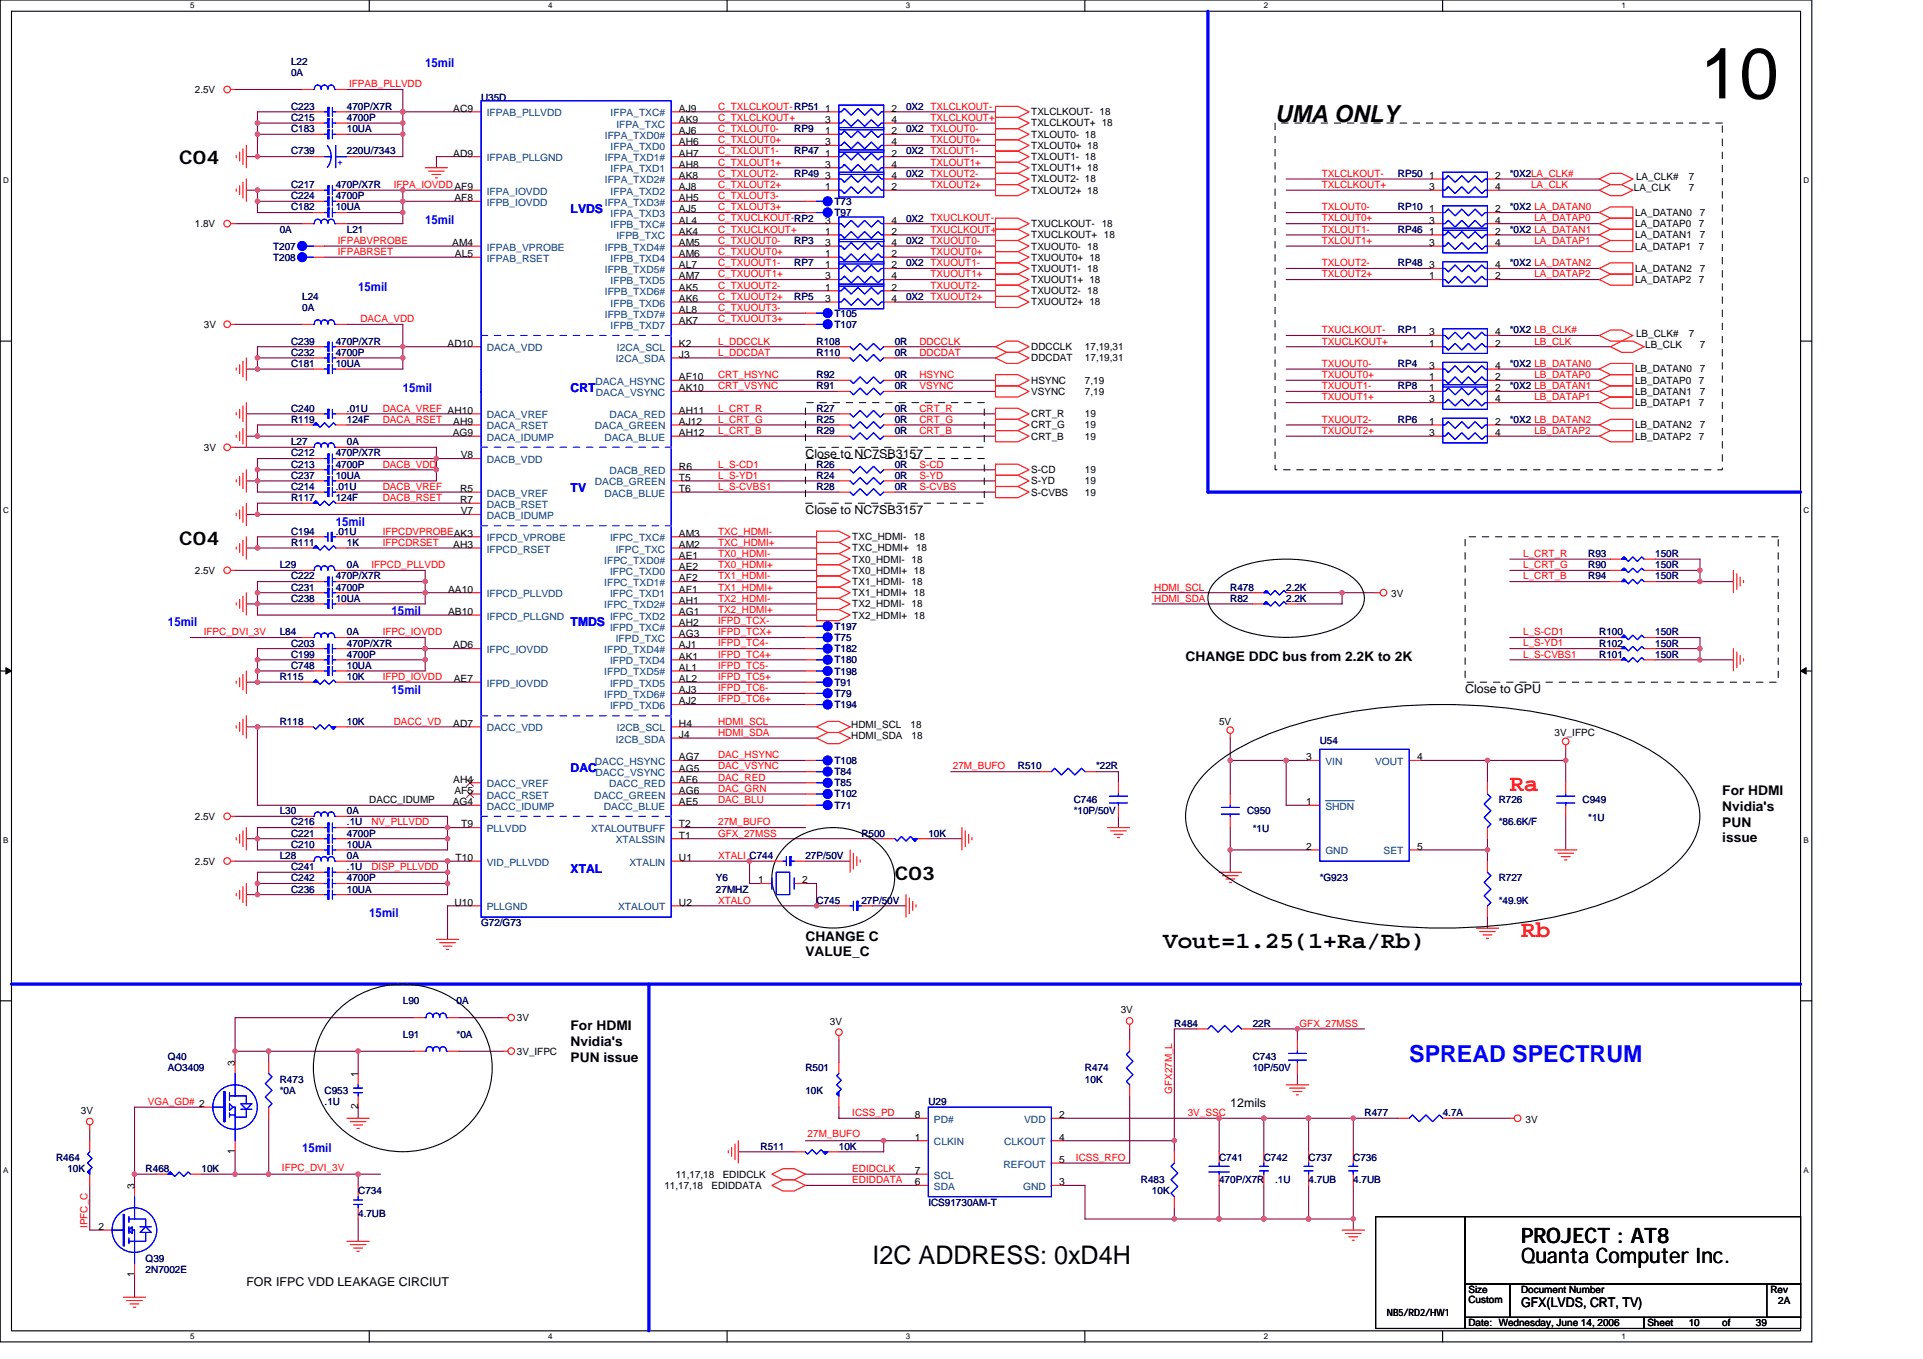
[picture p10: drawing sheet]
<svg xmlns="http://www.w3.org/2000/svg" width="297mm" height="210mm" viewBox="0 0 297 210" stroke-linecap="round" stroke-linejoin="round" font-family="sans-serif">
<defs><g id="words">
<text font-size="11" x="262.6" y="15.2">10</text>
<text font-size="4" x="134.8" y="195.3">I2C ADDRESS: 0xD4H</text>
<g font-size="3.6">
<text x="197" y="18.9">UMA ONLY</text>
<text x="179.7" y="146.4">Vout=1.25(1+Ra/Rb)</text>
</g>
<g font-size="3.6" fill="#f00">
<text x="233.2" y="122.2">Ra</text>
<text x="234.9" y="144.7">Rb</text>
</g>
<text font-size="3.6" fill="#00f" x="217.7" y="164">SPREAD SPECTRUM</text>
<g font-size="3.3">
<text x="234.9" y="195.1">Quanta Computer Inc.</text>
<text x="234.9" y="192">PROJECT : AT8</text>
</g>
<g font-size="2.9">
<text x="27.7" y="25.4">C04</text>
<text x="27.7" y="84.1">C04</text>
<text x="138.2" y="135.9">C03</text>
</g>
<g font-size="2.1">
<text x="183.1" y="102.1">CHANGE DDC bus from 2.2K to 2K</text>
<text x="266" y="122.8">For HDMI</text>
<text x="266" y="125.2">Nvidia's</text>
<text x="266" y="127.7">PUN</text>
<text x="266" y="130.1">issue</text>
<text x="124.4" y="145.3">CHANGE C</text>
<text x="124.4" y="147.7">VALUE_C</text>
<text x="88.1" y="159.1">For HDMI</text>
<text x="88.1" y="161.5">Nvidia's</text>
<text x="88.1" y="164">PUN issue</text>
<text x="234.9" y="201.9">GFX(LVDS, CRT, TV)</text>
</g>
<g font-size="1.9" fill="#00f">
<text x="65.7" y="10.4">15mil</text>
<text x="65.7" y="34.6">15mil</text>
<text x="88.1" y="32.9">LVDS</text>
<text x="55.3" y="44.9">15mil</text>
<text x="62.2" y="60.5">15mil</text>
<text x="88.1" y="60.5">CRT</text>
<text x="88.1" y="76">TV</text>
<text x="51.9" y="81.2">15mil</text>
<text x="60.5" y="95">15mil</text>
<text x="25.9" y="96.8">15mil</text>
<text x="88.1" y="96.8">TMDS</text>
<text x="60.5" y="107.1">15mil</text>
<text x="88.1" y="119.2">DAC</text>
<text x="88.1" y="134.8">XTAL</text>
<text x="57" y="141.7">15mil</text>
<text x="46.7" y="177.9">15mil</text>
</g>
<g font-size="1.9">
<text x="124.4" y="70.8">Close to NC7SB3157</text>
<text x="124.4" y="79.4">Close to NC7SB3157</text>
<text x="226.3" y="107.1">Close to GPU</text>
<text x="190" y="171">12mils</text>
<text x="38.1" y="198.6">FOR IFPC VDD LEAKAGE CIRCIUT</text>
</g>
<g font-size="1.5" fill="#000080">
<text x="45" y="10">L22</text>
<text x="45" y="11.8">0A</text>
<text x="45" y="17">C223</text>
<text x="53.6" y="17">470P/X7R</text>
<text x="74.3" y="15.6">U35D</text>
<text x="139.9" y="17">0X2 TXLCLKOUT-</text>
<text x="45" y="23.9">C739</text>
<text x="45" y="18.7">C215</text>
<text x="45" y="20.4">C183</text>
<text x="53.6" y="23.9">220U/7343</text>
<text x="53.6" y="18.7">4700P</text>
<text x="53.6" y="20.4">10UA</text>
<text x="122.7" y="20.4">RP9</text>
<text x="122.7" y="23.9">RP47</text>
<text x="139.9" y="23.9">0X2 TXLOUT1-</text>
<text x="140" y="20.4">0X2 TXLOUT0-</text>
<text x="45" y="29">C217</text>
<text x="51.9" y="29">470P/X7R</text>
<text x="122.7" y="27.3">RP49</text>
<text x="139.9" y="27.3">0X2 TXLOUT2-</text>
<text x="215.9" y="27.3">RP50</text>
<text x="233.2" y="27.3">*0X2LA_CLK#</text>
<text x="43.2" y="35.9">0A</text>
<text x="45" y="30.8">C224</text>
<text x="45" y="32.5">C182</text>
<text x="51.9" y="30.8">4700P</text>
<text x="51.9" y="32.5">10UA</text>
<text x="53.6" y="35.9">L21</text>
<text x="128.9" y="31.6">T73</text>
<text x="128.9" y="33.4">T97</text>
<text x="140" y="34.2">0X2 TXUCLKOUT-</text>
<text x="215.9" y="32.5">RP10</text>
<text x="215.9" y="35.9">RP46</text>
<text x="233.2" y="32.5">*0X2 LA_DATAN0</text>
<text x="233.2" y="35.9">*0X2 LA_DATAN1</text>
<text x="42.2" y="38.5">T207</text>
<text x="42.2" y="40.3">T208</text>
<text x="122.7" y="37.7">RP3</text>
<text x="122.7" y="41.1">RP7</text>
<text x="140" y="37.7">0X2 TXUOUT0-</text>
<text x="140" y="41.1">0X2 TXUOUT1-</text>
<text x="215.9" y="41.1">RP48</text>
<text x="233.2" y="41.1">*0X2 LA_DATAN2</text>
<text x="46.7" y="46.3">L24</text>
<text x="122.7" y="46.3">RP5</text>
<text x="140" y="46.3">0X2 TXUOUT2+</text>
<text x="45" y="53.2">C239</text>
<text x="46.7" y="48">0A</text>
<text x="51.9" y="53.2">470P/X7R</text>
<text x="126.1" y="53.2">R108</text>
<text x="128.9" y="50.6">T107</text>
<text x="128.9" y="48.9">T105</text>
<text x="138.2" y="53.2">0R</text>
<text x="215.9" y="51.5">RP1</text>
<text x="233.2" y="51.5">*0X2 LB_CLK#</text>
<text x="45" y="56.7">C181</text>
<text x="45" y="54.9">C232</text>
<text x="51.9" y="56.7">10UA</text>
<text x="51.9" y="54.9">4700P</text>
<text x="126.1" y="54.9">R110</text>
<text x="126.1" y="58.4">R92</text>
<text x="138.2" y="54.9">0R</text>
<text x="138.2" y="58.4">0R</text>
<text x="215.9" y="56.7">RP4</text>
<text x="233.2" y="56.7">*0X2 LB_DATAN0</text>
<text x="45" y="63.6">C240</text>
<text x="45" y="65.3">R119</text>
<text x="53.6" y="63.6">.01U</text>
<text x="53.6" y="65.3">124F</text>
<text x="126.1" y="63.6">R27</text>
<text x="126.1" y="65.3">R25</text>
<text x="126.1" y="60.1">R91</text>
<text x="138.2" y="63.6">0R</text>
<text x="138.2" y="65.3">0R</text>
<text x="138.2" y="60.1">0R</text>
<text x="215.9" y="60.1">RP8</text>
<text x="215.9" y="65.3">RP6</text>
<text x="233.2" y="60.1">*0X2 LB_DATAN1</text>
<text x="233.2" y="65.3">*0X2 LB_DATAN2</text>
<text x="45" y="70.5">C212</text>
<text x="45" y="68.8">L27</text>
<text x="51.9" y="70.5">470P/X7R</text>
<text x="53.6" y="68.8">0A</text>
<text x="126.1" y="67">R29</text>
<text x="138.2" y="67">0R</text>
<text x="45" y="75.7">C214</text>
<text x="45" y="74">C237</text>
<text x="45" y="77.4">R117</text>
<text x="45" y="72.2">C213</text>
<text x="51.9" y="75.7">.01U</text>
<text x="51.9" y="74">10UA</text>
<text x="51.9" y="77.4">124F</text>
<text x="51.9" y="72.2">4700P</text>
<text x="126.1" y="72.2">R26</text>
<text x="126.1" y="74">R24</text>
<text x="126.1" y="75.7">R28</text>
<text x="138.2" y="72.2">0R</text>
<text x="138.2" y="74">0R</text>
<text x="138.2" y="75.7">0R</text>
<text x="45" y="82.6">C194</text>
<text x="51.9" y="82.6">.01U</text>
<text x="43.2" y="87.8">L29</text>
<text x="45" y="84.3">R111</text>
<text x="45" y="89.5">C222</text>
<text x="51.9" y="89.5">470P/X7R</text>
<text x="53.6" y="84.3">1K</text>
<text x="53.6" y="87.8">0A</text>
<text x="245.3" y="87.8">R90</text>
<text x="245.3" y="86">R93</text>
<text x="245.3" y="89.5">R94</text>
<text x="255.7" y="87.8">150R</text>
<text x="255.7" y="86">150R</text>
<text x="255.7" y="89.5">150R</text>
<text x="45" y="91.2">C231</text>
<text x="45" y="92.9">C238</text>
<text x="51.9" y="91.2">4700P</text>
<text x="51.9" y="92.9">10UA</text>
<text x="190" y="92.9">R82</text>
<text x="190" y="91.2">R478</text>
<text x="198.7" y="91.2">2.2K</text>
<text x="198.7" y="92.9">2.2K</text>
<text x="43.2" y="98.1">L84</text>
<text x="45" y="99.9">C203</text>
<text x="45" y="101.6">C199</text>
<text x="53.6" y="99.9">470P/X7R</text>
<text x="53.6" y="101.6">4700P</text>
<text x="53.6" y="98.1">0A</text>
<text x="128.9" y="97.3">T197</text>
<text x="128.9" y="99">T75</text>
<text x="128.9" y="100.7">T182</text>
<text x="247" y="101.6">R101</text>
<text x="247" y="99.9">R102</text>
<text x="247" y="98.1">R100</text>
<text x="255.7" y="101.6">150R</text>
<text x="255.7" y="99.9">150R</text>
<text x="255.7" y="98.1">150R</text>
<text x="43.2" y="105">R115</text>
<text x="45" y="103.3">C748</text>
<text x="53.6" y="105">10K</text>
<text x="53.6" y="103.3">10UA</text>
<text x="128.9" y="107.6">T79</text>
<text x="128.9" y="104.2">T198</text>
<text x="128.9" y="105.9">T91</text>
<text x="128.9" y="102.4">T180</text>
<text x="43.2" y="112">R118</text>
<text x="53.6" y="112">10K</text>
<text x="128.9" y="109.3">T194</text>
<text x="128.9" y="119.7">T84</text>
<text x="128.9" y="118">T108</text>
<text x="157.2" y="118.9">R510</text>
<text x="169.3" y="118.9">*22R</text>
<text x="203.9" y="114.9">U54</text>
<text x="43.2" y="125.8">L30</text>
<text x="53.6" y="125.8">0A</text>
<text x="128.9" y="124.9">T71</text>
<text x="128.9" y="121.5">T85</text>
<text x="128.9" y="123.2">T102</text>
<text x="165.9" y="124">C746</text>
<text x="165.9" y="125.8">*10P/50V</text>
<text x="192.6" y="125.8">C950</text>
<text x="231.5" y="124">R726</text>
<text x="244.5" y="124">C949</text>
<text x="45" y="130.9">C210</text>
<text x="45" y="127.5">C216</text>
<text x="45" y="129.2">C221</text>
<text x="53.6" y="130.9">10UA</text>
<text x="53.6" y="127.5">.1U</text>
<text x="53.6" y="129.2">4700P</text>
<text x="133.1" y="129.2">R500</text>
<text x="143.4" y="129.2">10K</text>
<text x="193.5" y="128.5">*1U</text>
<text x="231.5" y="127.5">*86.6K/F</text>
<text x="245.3" y="126.8">*1U</text>
<text x="43.2" y="132.7">L28</text>
<text x="45" y="134.4">C241</text>
<text x="45" y="136.1">C242</text>
<text x="45" y="137.9">C236</text>
<text x="53.6" y="134.4">.1U</text>
<text x="53.6" y="136.1">4700P</text>
<text x="53.6" y="137.9">10UA</text>
<text x="53.6" y="132.7">0A</text>
<text x="110.6" y="136.1">Y6</text>
<text x="110.6" y="137.9">27MHZ</text>
<text x="124.4" y="132.7">27P/50V</text>
<text x="203.9" y="136.1">*G923</text>
<text x="231.5" y="136.1">R727</text>
<text x="74.3" y="143">G72/G73</text>
<text x="126.1" y="139.6">C745</text>
<text x="133" y="139.6">27P/50V</text>
<text x="231.5" y="139.6">*49.9K</text>
<text x="62.2" y="155.1">L90</text>
<text x="70.5" y="155.1">0A</text>
<text x="62.2" y="160.3">L91</text>
<text x="70.5" y="160.3">*0A</text>
<text x="181.4" y="158.6">R484</text>
<text x="193.5" y="158.6">22R</text>
<text x="25.9" y="163.8">Q40</text>
<text x="25.9" y="165.5">AO3409</text>
<text x="43.2" y="167.2">R473</text>
<text x="124.4" y="165.5">R501</text>
<text x="167.6" y="165.5">R474</text>
<text x="167.6" y="167.2">10K</text>
<text x="193.5" y="163.8">C743</text>
<text x="193.5" y="165.5">10P/50V</text>
<text x="43.2" y="169">*0A</text>
<text x="50.1" y="169">C953</text>
<text x="50.1" y="170.7">.1U</text>
<text x="124.4" y="169">10K</text>
<text x="143.4" y="170.7">U29</text>
<text x="210.8" y="172.4">R477</text>
<text x="222.9" y="172.4">4.7A</text>
<text x="8.7" y="179.3">R464</text>
<text x="117.5" y="177.6">R511</text>
<text x="129.6" y="177.6">10K</text>
<text x="188.3" y="179.3">C741</text>
<text x="195.2" y="179.3">C742</text>
<text x="202.1" y="179.3">C737</text>
<text x="209" y="179.3">C736</text>
<text x="10.4" y="181">10K</text>
<text x="22.5" y="181">R468</text>
<text x="31.1" y="181">10K</text>
<text x="55.3" y="184.5">C734</text>
<text x="176.2" y="182.8">R483</text>
<text x="177.9" y="184.5">10K</text>
<text x="188.3" y="182.8">470P/X7R</text>
<text x="197" y="182.8">.1U</text>
<text x="202.1" y="182.8">4.7UB</text>
<text x="209" y="182.8">4.7UB</text>
<text x="55.3" y="187.9">4.7UB</text>
<text x="143.4" y="186.2">ICS91730AM-T</text>
<text x="22.5" y="194.9">Q39</text>
<text x="22.5" y="196.6">2N7002E</text>
</g>
<g font-size="1.5">
<text x="30.1" y="14.4">2.5V</text>
<text x="70" y="17.3">AC9</text>
<text x="104.9" y="17.3">AJ9</text>
<text x="127.5" y="17.3">1</text>
<text x="137.7" y="17.3">2</text>
<text x="159.3" y="17.8">TXLCLKOUT- 18</text>
<text x="104.9" y="20.7">AJ6</text>
<text x="104.9" y="22.4">AH6</text>
<text x="104.9" y="19">AK9</text>
<text x="127.5" y="20.7">1</text>
<text x="127.5" y="22.4">3</text>
<text x="127.5" y="19">3</text>
<text x="137.7" y="20.7">2</text>
<text x="137.7" y="22.4">4</text>
<text x="137.7" y="19">4</text>
<text x="159.3" y="21.3">TXLOUT0- 18</text>
<text x="159.3" y="23">TXLOUT0+ 18</text>
<text x="159.3" y="19.5">TXLCLKOUT+ 18</text>
<text x="70" y="24.2">AD9</text>
<text x="104.9" y="24.2">AH7</text>
<text x="104.9" y="27.6">AK8</text>
<text x="104.9" y="25.9">AH8</text>
<text x="104.9" y="29.4">AJ8</text>
<text x="127.5" y="24.2">1</text>
<text x="127.5" y="25.9">3</text>
<text x="127.5" y="29.4">1</text>
<text x="127.5" y="27.6">3</text>
<text x="137.7" y="24.2">2</text>
<text x="137.7" y="25.9">4</text>
<text x="137.7" y="29.4">2</text>
<text x="137.7" y="27.6">4</text>
<text x="159.3" y="24.7">TXLOUT1- 18</text>
<text x="159.3" y="28.2">TXLOUT2- 18</text>
<text x="159.3" y="26.5">TXLOUT1+ 18</text>
<text x="159.3" y="29.9">TXLOUT2+ 18</text>
<text x="220.8" y="27.6">1</text>
<text x="220.8" y="29.4">3</text>
<text x="231" y="27.6">2</text>
<text x="231" y="29.4">4</text>
<text x="252.4" y="29.5">LA_CLK</text>
<text x="252.7" y="27.8">LA_CLK#</text>
<text x="260.9" y="27.8">7</text>
<text x="260.9" y="29.5">7</text>
<text x="30.1" y="35.1">1.8V</text>
<text x="70.2" y="31.1">AF8</text>
<text x="104.9" y="31.1">AH5</text>
<text x="104.9" y="32.8">AJ5</text>
<text x="104.9" y="34.5">AL4</text>
<text x="127.5" y="34.5">3</text>
<text x="137.7" y="34.5">4</text>
<text x="159.3" y="35.1">TXUCLKOUT- 18</text>
<text x="220.8" y="32.8">1</text>
<text x="220.8" y="34.5">3</text>
<text x="231" y="32.8">2</text>
<text x="231" y="34.5">4</text>
<text x="252.6" y="33.4">LA_DATAN0</text>
<text x="252.6" y="35.1">LA_DATAP0</text>
<text x="262.4" y="35.1">7</text>
<text x="262.6" y="33.4">7</text>
<text x="69.8" y="38">AM4</text>
<text x="70.3" y="39.7">AL5</text>
<text x="104.9" y="38">AM5</text>
<text x="104.9" y="41.4">AL7</text>
<text x="104.9" y="39.7">AM6</text>
<text x="104.9" y="36.3">AK4</text>
<text x="127.5" y="36.3">1</text>
<text x="127.5" y="39.7">1</text>
<text x="127.5" y="38">3</text>
<text x="127.5" y="41.4">1</text>
<text x="137.7" y="36.3">2</text>
<text x="137.7" y="39.7">2</text>
<text x="137.7" y="38">4</text>
<text x="137.7" y="41.4">2</text>
<text x="159.3" y="40.3">TXUOUT0+ 18</text>
<text x="159.3" y="36.8">TXUCLKOUT+ 18</text>
<text x="159.3" y="42">TXUOUT1- 18</text>
<text x="159.3" y="38.5">TXUOUT0- 18</text>
<text x="220.8" y="41.4">3</text>
<text x="220.8" y="36.3">1</text>
<text x="220.8" y="38">3</text>
<text x="231" y="41.4">4</text>
<text x="231" y="36.3">2</text>
<text x="231" y="38">4</text>
<text x="252.6" y="36.8">LA_DATAN1</text>
<text x="252.6" y="38.5">LA_DATAP1</text>
<text x="252.6" y="42">LA_DATAN2</text>
<text x="262.4" y="38.5">7</text>
<text x="262.6" y="36.8">7</text>
<text x="262.6" y="42">7</text>
<text x="104.9" y="44.9">AK5</text>
<text x="104.9" y="43.2">AM7</text>
<text x="104.9" y="46.6">AK6</text>
<text x="127.5" y="44.9">1</text>
<text x="127.5" y="46.6">3</text>
<text x="127.5" y="43.2">3</text>
<text x="137.7" y="44.9">2</text>
<text x="137.7" y="46.6">4</text>
<text x="137.7" y="43.2">4</text>
<text x="159.3" y="43.7">TXUOUT1+ 18</text>
<text x="159.3" y="45.4">TXUOUT2- 18</text>
<text x="159.3" y="47.2">TXUOUT2+ 18</text>
<text x="220.8" y="43.2">1</text>
<text x="231" y="43.2">2</text>
<text x="252.6" y="43.7">LA_DATAP2</text>
<text x="262.4" y="43.7">7</text>
<text x="31.5" y="50.6">3V</text>
<text x="69.1" y="53.5">AD10</text>
<text x="104.9" y="48.3">AL8</text>
<text x="104.9" y="50.1">AK7</text>
<text x="104.9" y="53.5">K2</text>
<text x="220.8" y="53.5">1</text>
<text x="220.8" y="51.8">3</text>
<text x="231" y="53.5">2</text>
<text x="231" y="51.8">4</text>
<text x="252.7" y="52">LB_CLK#</text>
<text x="254.1" y="53.7">LB_CLK</text>
<text x="260.9" y="52">7</text>
<text x="262.6" y="53.7">7</text>
<text x="104.9" y="55.3">J3</text>
<text x="104.9" y="58.7">AF10</text>
<text x="159.3" y="54.1">DDCCLK</text>
<text x="159.3" y="55.8">DDCDAT</text>
<text x="159.3" y="59.3">HSYNC</text>
<text x="167.6" y="54.1">17,19,31</text>
<text x="167.6" y="55.8">17,19,31</text>
<text x="167.6" y="59.3">7,19</text>
<text x="220.8" y="58.7">1</text>
<text x="220.8" y="57">3</text>
<text x="231" y="58.7">2</text>
<text x="231" y="57">4</text>
<text x="252.6" y="57.5">LB_DATAN0</text>
<text x="252.6" y="59.3">LB_DATAP0</text>
<text x="262.4" y="59.3">7</text>
<text x="262.6" y="57.5">7</text>
<text x="70" y="65.6">AH9</text>
<text x="104.9" y="63.9">AH11</text>
<text x="104.9" y="65.6">AJ12</text>
<text x="104.9" y="60.4">AK10</text>
<text x="159.3" y="64.5">CRT_R</text>
<text x="159.3" y="61">VSYNC</text>
<text x="167.6" y="64.5">19</text>
<text x="167.6" y="61">7,19</text>
<text x="220.8" y="60.4">1</text>
<text x="220.8" y="62.2">3</text>
<text x="220.8" y="65.6">1</text>
<text x="231" y="60.4">2</text>
<text x="231" y="62.2">4</text>
<text x="231" y="65.6">2</text>
<text x="252.6" y="62.7">LB_DATAP1</text>
<text x="252.6" y="61">LB_DATAN1</text>
<text x="262.4" y="62.7">7</text>
<text x="262.6" y="61">7</text>
<text x="31.5" y="69.6">3V</text>
<text x="69.9" y="67.4">AG9</text>
<text x="71.2" y="70.8">V8</text>
<text x="104.9" y="67.4">AH12</text>
<text x="159.3" y="66.2">CRT_G</text>
<text x="159.3" y="67.9">CRT_B</text>
<text x="167.6" y="67.9">19</text>
<text x="167.6" y="66.2">19</text>
<text x="220.8" y="67.4">3</text>
<text x="231" y="67.4">4</text>
<text x="252.6" y="67.9">LB_DATAP2</text>
<text x="252.6" y="66.2">LB_DATAN2</text>
<text x="262.4" y="67.9">7</text>
<text x="262.6" y="66.2">7</text>
<text x="71.1" y="76">R5</text>
<text x="71.1" y="77.7">R7</text>
<text x="104.9" y="76">T6</text>
<text x="104.9" y="72.5">R6</text>
<text x="104.9" y="74.3">T5</text>
<text x="159.3" y="73.1">S-CD</text>
<text x="159.3" y="74.8">S-YD</text>
<text x="159.3" y="76.5">S-CVBS</text>
<text x="167.6" y="73.1">19</text>
<text x="167.6" y="74.8">19</text>
<text x="167.6" y="76.5">19</text>
<text x="71.2" y="79.4">V7</text>
<text x="104.9" y="82.9">AM3</text>
<text x="131.7" y="83.4">TXC_HDMI-</text>
<text x="141.2" y="83.4">18</text>
<text x="30.1" y="88.6">2.5V</text>
<text x="70" y="84.6">AH3</text>
<text x="104.9" y="86.3">AE1</text>
<text x="104.9" y="89.8">AF2</text>
<text x="104.9" y="88.1">AE2</text>
<text x="104.9" y="84.6">AM2</text>
<text x="131.7" y="86.9">TX0_HDMI- 18</text>
<text x="131.7" y="85.2">TXC_HDMI+</text>
<text x="131.7" y="88.6">TX0_HDMI+ 18</text>
<text x="141.5" y="85.2">18</text>
<text x="69.2" y="91.5">AA10</text>
<text x="69.2" y="95">AB10</text>
<text x="104.9" y="93.3">AH1</text>
<text x="104.9" y="91.5">AF1</text>
<text x="104.9" y="95">AG1</text>
<text x="131.7" y="93.8">TX2_HDMI- 18</text>
<text x="131.7" y="95.5">TX2_HDMI+ 18</text>
<text x="131.7" y="90.4">TX1_HDMI- 18</text>
<text x="131.7" y="92.1">TX1_HDMI+ 18</text>
<text x="214.9" y="92.3">3V</text>
<text x="70" y="100.2">AD6</text>
<text x="104.9" y="100.2">AJ1</text>
<text x="104.9" y="96.7">AH2</text>
<text x="104.9" y="101.9">AK1</text>
<text x="104.9" y="98.4">AG3</text>
<text x="70.1" y="105.3">AE7</text>
<text x="104.9" y="103.6">AL1</text>
<text x="104.9" y="107.1">AJ3</text>
<text x="104.9" y="105.3">AL2</text>
<text x="70" y="112.2">AD7</text>
<text x="104.9" y="108.8">AJ2</text>
<text x="104.9" y="114">J4</text>
<text x="104.9" y="112.2">H4</text>
<text x="131.5" y="112.5">HDMI_SCL</text>
<text x="140.6" y="112.5">18</text>
<text x="188.3" y="112">5V</text>
<text x="240.1" y="113.7">3V_IFPC</text>
<text x="104.9" y="117.4">AG7</text>
<text x="104.9" y="119.2">AG5</text>
<text x="131.5" y="114.2">HDMI_SDA</text>
<text x="140.8" y="114.2">18</text>
<text x="201.8" y="117.4">3</text>
<text x="218.9" y="117.4">4</text>
<text x="57" y="124">DACC_IDUMP</text>
<text x="69.9" y="124.4">AG4</text>
<text x="70" y="120.9">AH4</text>
<text x="70.2" y="122.6">AF5</text>
<text x="104.9" y="120.9">AF6</text>
<text x="104.9" y="124.4">AE5</text>
<text x="104.9" y="122.6">AG6</text>
<text x="201.8" y="124.4">1</text>
<text x="30.1" y="126.6">2.5V</text>
<text x="71.2" y="127.8">T9</text>
<text x="104.9" y="129.5">T1</text>
<text x="104.9" y="127.8">T2</text>
<text x="201.8" y="131.3">2</text>
<text x="218.9" y="131.3">5</text>
<text x="30.1" y="133.5">2.5V</text>
<text x="70.4" y="133">T10</text>
<text x="104.9" y="133">U1</text>
<text x="117.1" y="136.4">1</text>
<text x="123.9" y="136.4">2</text>
<text x="70.2" y="139.9">U10</text>
<text x="104.9" y="139.9">U2</text>
<text x="79.8" y="157.7">3V</text>
<text x="128.2" y="158.2">3V</text>
<text x="173.1" y="156.5">3V</text>
<text x="36.3" y="164.6" transform="rotate(-90 36.3 164.6)">3</text>
<text x="55.3" y="166.3" transform="rotate(-90 55.3 166.3)">1</text>
<text x="79.8" y="162.9">3V_IFPC</text>
<text x="12.5" y="172">3V</text>
<text x="55.3" y="171.4" transform="rotate(-90 55.3 171.4)">2</text>
<text x="141.3" y="172.7">8</text>
<text x="163.6" y="172.7">2</text>
<text x="235.6" y="173.4">3V</text>
<text x="36.3" y="178.3" transform="rotate(-90 36.3 178.3)">1</text>
<text x="141.3" y="176.2">1</text>
<text x="163.6" y="176.2">4</text>
<text x="163.6" y="179.6">5</text>
<text x="20.8" y="183.6" transform="rotate(-90 20.8 183.6)">3</text>
<text x="102.6" y="183.6">11,17,18</text>
<text x="104.4" y="181.9">11,17,18</text>
<text x="109.9" y="183.6">EDIDDATA</text>
<text x="111.6" y="181.9">EDIDCLK</text>
<text x="141.3" y="183.1">6</text>
<text x="141.3" y="181.3">7</text>
<text x="163.6" y="183.1">3</text>
<text x="15.2" y="190">2</text>
<text x="20.8" y="197.3" transform="rotate(-90 20.8 197.3)">1</text>
<text x="214.2" y="203.2">NB5/RD2/HW1</text>
<text x="226.8" y="199.7">Size</text>
<text x="226.8" y="201.3">Custom</text>
<text x="234.9" y="199.7">Document Number</text>
<text x="273.5" y="199.7">Rev</text>
<text x="274.7" y="201.4">2A</text>
<text x="226.8" y="204.9">Date: Wednesday, June 14, 2006</text>
<text x="254.5" y="204.9">Sheet</text>
<text x="260.9" y="204.9">10</text>
<text x="266" y="204.9">of</text>
<text x="271.2" y="204.9">39</text>
</g>
<g font-size="1.5" fill="#f00">
<text x="53.9" y="13.5">IFPAB_PLLVDD</text>
<text x="110.9" y="16.9">C_TXLCLKOUT-RP51</text>
<text x="110.9" y="22.1">C_TXLOUT0+</text>
<text x="110.9" y="23.9">C_TXLOUT1-</text>
<text x="110.9" y="18.7">C_TXLCLKOUT+</text>
<text x="110.9" y="20.4">C_TXLOUT0-</text>
<text x="143.7" y="22.1">TXLOUT0+</text>
<text x="143.7" y="18.7">TXLCLKOUT+</text>
<text x="60.8" y="29">IFPA_IOVDDAF9</text>
<text x="110.9" y="29">C_TXLOUT2+</text>
<text x="110.9" y="27.3">C_TXLOUT2-</text>
<text x="110.9" y="25.6">C_TXLOUT1+</text>
<text x="143.7" y="29">TXLOUT2+</text>
<text x="143.7" y="25.6">TXLOUT1+</text>
<text x="204.2" y="29">TXLCLKOUT+</text>
<text x="204.2" y="27.3">TXLCLKOUT-</text>
<text x="236.5" y="29">LA_CLK</text>
<text x="110.9" y="32.5">C_TXLOUT3+</text>
<text x="110.9" y="34.2">C_TXUCLKOUT-RP2</text>
<text x="110.9" y="35.9">C_TXUCLKOUT+</text>
<text x="110.9" y="30.8">C_TXLOUT3-</text>
<text x="143.7" y="35.9">TXUCLKOUT+</text>
<text x="204.2" y="34.2">TXLOUT0+</text>
<text x="204.2" y="32.5">TXLOUT0-</text>
<text x="204.2" y="35.9">TXLOUT1-</text>
<text x="237" y="34.2">LA_DATAP0</text>
<text x="52.2" y="37.7">IFPABVPROBE</text>
<text x="52.2" y="39.4">IFPABRSET</text>
<text x="110.9" y="41.1">C_TXUOUT1-</text>
<text x="110.9" y="37.7">C_TXUOUT0-</text>
<text x="110.9" y="39.4">C_TXUOUT0+</text>
<text x="143.7" y="39.4">TXUOUT0+</text>
<text x="204.2" y="41.1">TXLOUT2-</text>
<text x="204.2" y="37.7">TXLOUT1+</text>
<text x="237" y="37.7">LA_DATAP1</text>
<text x="110.9" y="42.8">C_TXUOUT1+</text>
<text x="110.9" y="44.6">C_TXUOUT2-</text>
<text x="110.9" y="46.3">C_TXUOUT2+</text>
<text x="143.7" y="42.8">TXUOUT1+</text>
<text x="143.7" y="44.6">TXUOUT2-</text>
<text x="204.2" y="42.8">TXLOUT2+</text>
<text x="237" y="42.8">LA_DATAP2</text>
<text x="55.7" y="49.8">DACA_VDD</text>
<text x="110.9" y="53.2">L_DDCCLK</text>
<text x="110.9" y="48">C_TXUOUT3-</text>
<text x="110.9" y="49.8">C_TXUOUT3+</text>
<text x="142" y="53.2">DDCCLK</text>
<text x="204.2" y="51.5">TXUCLKOUT-</text>
<text x="204.2" y="53.2">TXUCLKOUT+</text>
<text x="237" y="53.2">LB_CLK</text>
<text x="110.9" y="58.4">CRT_HSYNC</text>
<text x="110.9" y="54.9">L_DDCDAT</text>
<text x="142" y="54.9">DDCDAT</text>
<text x="142" y="58.4">HSYNC</text>
<text x="204.2" y="56.7">TXUOUT0-</text>
<text x="204.2" y="58.4">TXUOUT0+</text>
<text x="237" y="58.4">LB_DATAP0</text>
<text x="59.1" y="65.3">DACA_RSET</text>
<text x="59.1" y="63.6">DACA_VREF AH10</text>
<text x="110.9" y="63.6">L_CRT_R</text>
<text x="110.9" y="60.1">CRT_VSYNC</text>
<text x="110.9" y="65.3">L_CRT_G</text>
<text x="142" y="65.3">CRT_G</text>
<text x="142" y="63.6">CRT_R</text>
<text x="142" y="60.1">VSYNC</text>
<text x="204.2" y="61.8">TXUOUT1+</text>
<text x="204.2" y="60.1">TXUOUT1-</text>
<text x="204.2" y="65.3">TXUOUT2-</text>
<text x="237" y="61.8">LB_DATAP1</text>
<text x="110.9" y="67">L_CRT_B</text>
<text x="142" y="67">CRT_B</text>
<text x="204.2" y="67">TXUOUT2+</text>
<text x="237" y="67">LB_DATAP2</text>
<text x="59.1" y="72.2">DACB_VDD</text>
<text x="59.1" y="77.4">DACB_RSET</text>
<text x="59.1" y="75.7">DACB_VREF</text>
<text x="110.9" y="72.2">L_S-CD1</text>
<text x="110.9" y="75.7">L_S-CVBS1</text>
<text x="110.9" y="73.9">L_S-YD1</text>
<text x="142" y="73.9">S-YD</text>
<text x="142" y="75.7">S-CVBS</text>
<text x="142" y="72.2">S-CD</text>
<text x="59.1" y="82.6">IFPCDVPROBEAK3</text>
<text x="110.9" y="82.6">TXC_HDMI-</text>
<text x="57.4" y="87.8">IFPCD_PLLVDD</text>
<text x="59.1" y="84.3">IFPCDRSET</text>
<text x="110.9" y="87.8">TX0_HDMI+</text>
<text x="110.9" y="86">TX0_HDMI-</text>
<text x="110.9" y="84.3">TXC_HDMI+</text>
<text x="110.9" y="89.5">TX1_HDMI-</text>
<text x="235.3" y="89.5">L_CRT_B</text>
<text x="235.3" y="87.8">L_CRT_G</text>
<text x="235.3" y="86">L_CRT_R</text>
<text x="110.9" y="91.2">TX1_HDMI+</text>
<text x="110.9" y="94.7">TX2_HDMI+</text>
<text x="110.9" y="92.9">TX2_HDMI-</text>
<text x="178.3" y="92.9">HDMI_SDA</text>
<text x="178.3" y="91.2">HDMI_SCL</text>
<text x="31.5" y="98.1">IFPC_DVI_3V</text>
<text x="59.1" y="98.1">IFPC_IOVDD</text>
<text x="110.9" y="99.8">IFPD_TC4-</text>
<text x="110.9" y="101.6">IFPD_TC4+</text>
<text x="110.9" y="96.4">IFPD_TCX-</text>
<text x="110.9" y="98.1">IFPD_TCX+</text>
<text x="235.3" y="98.1">L_S-CD1</text>
<text x="235.3" y="101.6">L_S-CVBS1</text>
<text x="235.3" y="99.8">L_S-YD1</text>
<text x="59.1" y="105">IFPD_IOVDD</text>
<text x="110.9" y="106.8">IFPD_TC6-</text>
<text x="110.9" y="103.3">IFPD_TC5-</text>
<text x="110.9" y="105">IFPD_TC5+</text>
<text x="60.8" y="111.9">DACC_VD</text>
<text x="110.9" y="113.7">HDMI_SDA</text>
<text x="110.9" y="111.9">HDMI_SCL</text>
<text x="110.9" y="108.5">IFPD_TC6+</text>
<text x="110.9" y="117.1">DAC_HSYNC</text>
<text x="110.9" y="118.9">DAC_VSYNC</text>
<text x="147.2" y="118.9">27M_BUFO</text>
<text x="110.9" y="122.3">DAC_GRN</text>
<text x="110.9" y="124">DAC_BLU</text>
<text x="110.9" y="120.6">DAC_RED</text>
<text x="57.4" y="127.5">NV_PLLVDD</text>
<text x="110.9" y="127.5">27M_BUFO</text>
<text x="110.9" y="129.2">GFX_27MSS</text>
<text x="57.4" y="134.4">DISP_PLLVDD</text>
<text x="110.9" y="132.7">XTALI C744</text>
<text x="110.9" y="139.6">XTALO</text>
<text x="200.7" y="158.6">GFX_27MSS</text>
<text x="22.8" y="170.7">VGA_GD# 2</text>
<text x="131.7" y="172.4">ICSS_PD</text>
<text x="181.1" y="168.9" transform="rotate(-90 181.1 168.9)">GFX27M_L</text>
<text x="183.5" y="172.4">3V_SSC</text>
<text x="124.8" y="175.7">27M_BUFO</text>
<text x="166.2" y="179.3">ICSS_RFO</text>
<text x="43.6" y="180.8">IFPC_DVI_3V</text>
<text x="131.7" y="181">EDIDCLK</text>
<text x="131.7" y="182.8">EDIDDATA</text>
<text x="13.5" y="189.7" transform="rotate(-90 13.5 189.7)">IPFC_C</text>
</g>
<g font-size="1.5" fill="#004080">
<text x="75.2" y="18">IFPAB_PLLVDD</text>
<text x="94.3" y="18">IFPA_TXC#</text>
<text x="93.4" y="21.4">IFPA_TXD0#</text>
<text x="94.3" y="23.2">IFPA_TXD0</text>
<text x="95.2" y="19.7">IFPA_TXC</text>
<text x="75.2" y="24.9">IFPAB_PLLGND</text>
<text x="93.4" y="24.9">IFPA_TXD1#</text>
<text x="93.4" y="28.3">IFPA_TXD2#</text>
<text x="94.3" y="26.6">IFPA_TXD1</text>
<text x="75.2" y="30.1">IFPA_IOVDD</text>
<text x="75.2" y="31.8">IFPB_IOVDD</text>
<text x="93.4" y="31.8">IFPA_TXD3#</text>
<text x="94.3" y="30.1">IFPA_TXD2</text>
<text x="94.3" y="33.5">IFPA_TXD3</text>
<text x="94.3" y="35.2">IFPB_TXC#</text>
<text x="75.2" y="38.7">IFPAB_VPROBE</text>
<text x="75.2" y="40.4">IFPAB_RSET</text>
<text x="93.4" y="38.7">IFPB_TXD4#</text>
<text x="94.3" y="40.4">IFPB_TXD4</text>
<text x="95.2" y="37">IFPB_TXC</text>
<text x="93.4" y="42.2">IFPB_TXD5#</text>
<text x="93.4" y="45.6">IFPB_TXD6#</text>
<text x="94.3" y="43.9">IFPB_TXD5</text>
<text x="94.3" y="47.3">IFPB_TXD6</text>
<text x="93.4" y="49.1">IFPB_TXD7#</text>
<text x="94.3" y="50.8">IFPB_TXD7</text>
<text x="75.2" y="54.3">DACA_VDD</text>
<text x="92" y="59.4">DACA_HSYNC</text>
<text x="95.1" y="56">I2CA_SDA</text>
<text x="95.3" y="54.3">I2CA_SCL</text>
<text x="75.2" y="64.6">DACA_VREF</text>
<text x="92.1" y="61.2">DACA_VSYNC</text>
<text x="94.2" y="64.6">DACA_RED</text>
<text x="75.2" y="66.3">DACA_RSET</text>
<text x="75.2" y="68.1">DACA_IDUMP</text>
<text x="75.2" y="71.5">DACB_VDD</text>
<text x="91.9" y="66.3">DACA_GREEN</text>
<text x="93.4" y="68.1">DACA_BLUE</text>
<text x="75.2" y="76.7">DACB_VREF</text>
<text x="91.9" y="75">DACB_GREEN</text>
<text x="93.4" y="76.7">DACB_BLUE</text>
<text x="94.2" y="73.3">DACB_RED</text>
<text x="75.2" y="78.4">DACB_RSET</text>
<text x="75.2" y="80.2">DACB_IDUMP</text>
<text x="75.2" y="83.6">IFPCD_VPROBE</text>
<text x="94.2" y="83.6">IFPC_TXC#</text>
<text x="75.2" y="85.3">IFPCD_RSET</text>
<text x="93.3" y="87.1">IFPC_TXD0#</text>
<text x="94.2" y="88.8">IFPC_TXD0</text>
<text x="95.1" y="85.3">IFPC_TXC</text>
<text x="75.2" y="92.2">IFPCD_PLLVDD</text>
<text x="75.2" y="95.7">IFPCD_PLLGND</text>
<text x="93.3" y="90.5">IFPC_TXD1#</text>
<text x="93.3" y="94">IFPC_TXD2#</text>
<text x="94.2" y="92.2">IFPC_TXD1</text>
<text x="94.2" y="95.7">IFPC_TXD2</text>
<text x="75.2" y="100.9">IFPC_IOVDD</text>
<text x="93.3" y="100.9">IFPD_TXD4#</text>
<text x="94.2" y="97.4">IFPD_TXC#</text>
<text x="95.1" y="99.2">IFPD_TXC</text>
<text x="75.2" y="106.1">IFPD_IOVDD</text>
<text x="93.3" y="104.3">IFPD_TXD5#</text>
<text x="93.3" y="107.8">IFPD_TXD6#</text>
<text x="94.2" y="102.6">IFPD_TXD4</text>
<text x="94.2" y="106.1">IFPD_TXD5</text>
<text x="75.2" y="113">DACC_VDD</text>
<text x="94.2" y="109.5">IFPD_TXD6</text>
<text x="95.3" y="113">I2CB_SCL</text>
<text x="91.9" y="118.2">DACC_HSYNC</text>
<text x="92" y="119.9">DACC_VSYNC</text>
<text x="95.1" y="114.7">I2CB_SDA</text>
<text x="204.7" y="118.2">VIN</text>
<text x="212.4" y="118.2">VOUT</text>
<text x="75.2" y="121.6">DACC_VREF</text>
<text x="75.2" y="123.3">DACC_RSET</text>
<text x="75.2" y="125.1">DACC_IDUMP</text>
<text x="91.8" y="123.3">DACC_GREEN</text>
<text x="93.3" y="125.1">DACC_BLUE</text>
<text x="94.1" y="121.6">DACC_RED</text>
<text x="204.7" y="125.1">SHDN</text>
<text x="75.2" y="128.5">PLLVDD</text>
<text x="91.3" y="128.5">XTALOUTBUFF</text>
<text x="95.1" y="130.2">XTALSSIN</text>
<text x="204.7" y="132">GND</text>
<text x="213.7" y="132">SET</text>
<text x="75.2" y="133.7">VID_PLLVDD</text>
<text x="97.2" y="133.7">XTALIN</text>
<text x="75.2" y="140.6">PLLGND</text>
<text x="95.5" y="140.6">XTALOUT</text>
<text x="144.3" y="173.4">PD#</text>
<text x="158.2" y="173.4">VDD</text>
<text x="144.3" y="176.9">CLKIN</text>
<text x="155.1" y="176.9">CLKOUT</text>
<text x="144.3" y="183.8">SDA</text>
<text x="144.3" y="182.1">SCL</text>
<text x="155" y="180.3">REFOUT</text>
<text x="158" y="183.8">GND</text>
</g>
<text font-size="1.5" fill="#00f" x="52.1" y="24.7" transform="rotate(90 52.1 24.7)">+</text>
<g font-size="1.2">
<text x="29.4" y="1.3">5</text>
<text x="84.7" y="1.3">4</text>
<text x="139.9" y="1.3">3</text>
<text x="195.2" y="1.3">2</text>
<text x="250.5" y="1.3">1</text>
<text x=".5" y="28.3">D</text>
<text x="278.6" y="28.3">D</text>
<text x=".5" y="79.2">C</text>
<text x="278.6" y="79.2">C</text>
<text x=".5" y="130.2">B</text>
<text x="278.6" y="130.2">B</text>
<text x=".5" y="181.1">A</text>
<text x="278.6" y="181.1">A</text>
<text x="29.4" y="206.8">5</text>
<text x="84.7" y="206.8">4</text>
<text x="139.9" y="206.8">3</text>
<text x="195.2" y="206.8">2</text>
<text x="250.5" y="206.8">1</text>
</g>
</g></defs>
<path d="M0 0h279.9v207.3h-279.9zM1.8 1.7h276.3v203.8h-276.3z" fill="none" stroke="#000" stroke-width=".17"/>
<g fill="#fff">
<path d="M29.4 .2h.7v1.4h-.7z"/>
<path d="M29.4 205.7h.7v1.4h-.7z"/>
</g>
<path d="M57 0v1.7M57 205.5v1.8" fill="none" stroke="#000" stroke-width=".17"/>
<g fill="#fff">
<path d="M84.7 .2h.6v1.4h-.6z"/>
<path d="M84.7 205.7h.6v1.4h-.6z"/>
</g>
<path d="M112.3 0v1.7M112.3 205.5v1.8" fill="none" stroke="#000" stroke-width=".17"/>
<g fill="#fff">
<path d="M139.9 .2h.7v1.4h-.7z"/>
<path d="M139.9 205.7h.7v1.4h-.7z"/>
</g>
<path d="M167.6 0v1.7M167.6 205.5v1.8" fill="none" stroke="#000" stroke-width=".17"/>
<g fill="#fff">
<path d="M195.2 .2h.7v1.4h-.7z"/>
<path d="M195.2 205.7h.7v1.4h-.7z"/>
</g>
<path d="M222.8 0v1.7M222.8 205.5v1.8" fill="none" stroke="#000" stroke-width=".17"/>
<g fill="#fff">
<path d="M250.5 .2h.6v1.4h-.6z"/>
<path d="M250.5 205.7h.6v1.4h-.6z"/>
<path d="M.5 27.2h.8v1.4h-.8z"/>
<path d="M278.6 27.2h.8v1.4h-.8z"/>
<path d="M.5 78.1h.8v1.4h-.8z"/>
<path d="M278.6 78.1h.8v1.4h-.8z"/>
</g>
<path d="M0 52.7h1.8M278.1 52.7h1.8" fill="none" stroke="#000" stroke-width=".17"/>
<g fill="#fff">
<path d="M.5 129.1h.8v1.4h-.8z"/>
<path d="M278.6 129.1h.8v1.4h-.8z"/>
</g>
<path d="M0 103.6h1.8M278.1 103.6h1.8" fill="none" stroke="#000" stroke-width=".17"/>
<path d="M.9 103.1l.9 .5-.9 .5zM278.1 103.6l.9-.5v1z" fill="#000" stroke="#000" stroke-width=".15"/>
<g fill="#fff">
<path d="M.5 180h.8v1.4h-.8z"/>
<path d="M278.6 180h.8v1.4h-.8z"/>
</g>
<g fill="none" stroke="#000" stroke-width=".17">
<path d="M188 89.6a15.2 15.2 0 0 1 9.1-3.2 19.9 19.9 0 0 1 10.6 2 5 5 0 0 1 3.1 4 5 5 0 0 1-3.1 4 21.1 21.1 0 0 1-18.1 0 5 5 0 0 1-3-4 3.9 3.9 0 0 1 1.4-2.8zM186.8 118.8a35.6 35.6 0 0 1 14.4-7.2 85.5 85.5 0 0 1 43.3 0 35.6 35.6 0 0 1 14.4 7.2 10.1 10.1 0 0 1 3.7 7.3 10.1 10.1 0 0 1-3.7 7.2 35.6 35.6 0 0 1-14.4 7.3 85.3 85.3 0 0 1-43.3 0 35.6 35.6 0 0 1-14.4-7.3 10.1 10.1 0 0 1-3.7-7.2 10.1 10.1 0 0 1 3.7-7.3zM121.2 130.8a10.9 10.9 0 0 1 15 0 6.7 6.7 0 0 1-.8 10.3 10.9 10.9 0 0 1-14.2-.8 6.7 6.7 0 0 1 0-9.5zM0 154.6h1.8M52 156.3a14.3 14.3 0 0 1 22.8 3.3 12.6 12.6 0 0 1-6.9 17.1 14.1 14.1 0 0 1-18.8-7.7 12.3 12.3 0 0 1 2.9-12.7zM278.1 154.6h1.8M212.5 187.9h13.8v17.3h-13.8zM226.3 198.3h6.9v5.2h-6.9zM226.3 187.9h51.8v10.4h-51.8zM233.2 198.3h44.9v5.2h-44.9zM272.9 198.3h5.2v5.2h-5.2zM226.3 203.5h27.7v1.7h-27.7z"/>
<path d="M254 203.5h24.1v1.7h-24.1z"/>
</g>
<g fill="none" stroke="#800040" stroke-width=".17">
<path d="M36.3 13.8h10.4M39.8 19h8.6M48.4 17.3h-8.6v6.9M53.6 19h8.6M53.6 13.8h8.6v10.4h-6.9M53.6 17.3h19M105.4 19h22.5M105.4 17.3h22.5M138.2 19h15.6M138.2 17.3h15.6M36.3 34.5h10.4M38.1 29.4h10.3"/>
<path d="M38.1 24.2h10.3M39.8 29.4v3.4h8.6M39.8 20.7h8.6M39.8 31.1h8.6M50.1 38h22.5M50.1 39.7h22.5M53.6 32.8h8.6M53.6 29.4h19M53.6 20.7h8.6M53.6 31.1h19M62.2 29.4v5.1h-8.6M72.6 24.2h-5.2v1.7"/>
<path d="M105.4 38h22.5M105.4 34.5h22.5M105.4 32.8h19M105.4 29.4h22.5M105.4 24.2h22.5M105.4 39.7h22.5M105.4 22.5h22.5M105.4 20.7h22.5M105.4 31.1h19M105.4 36.3h22.5M105.4 27.6h22.5M105.4 25.9h22.5"/>
<path d="M138.2 38h15.6M138.2 34.5h15.6M138.2 29.4h15.6M138.2 24.2h15.6M138.2 39.7h15.6M138.2 22.5h15.6M138.2 20.7h15.6M138.2 36.3h15.6M138.2 27.6h15.6M138.2 25.9h15.6M198.7 38h22.4M198.7 34.5h22.4"/>
<path d="M198.7 32.8h22.4M198.7 29.4h22.4M198.7 36.3h22.4M198.7 27.6h22.4M231.5 38h15.5M231.5 34.5h15.5M231.5 32.8h15.5M231.5 29.4h15.5M231.5 36.3h15.5M231.5 27.6h15.5M36.3 50.1h10.4M38.1 57h10.3"/>
<path d="M39.8 55.3h8.6M48.4 53.6h-8.6v3.4M53.6 53.6h19M53.6 50.1h8.6v6.9h-8.6M53.6 55.3h8.6M105.4 53.6h24.2M105.4 50.1h19M105.4 58.7h24.2M105.4 55.3h24.2M105.4 41.5h22.5M105.4 43.2h22.5M105.4 48.4h19"/>
<path d="M105.4 44.9h22.5M105.4 46.7h22.5M138.2 53.6h15.6M138.2 58.7h15.6M138.2 55.3h15.6M138.2 41.5h15.6M138.2 43.2h15.6M138.2 44.9h15.6M138.2 46.7h15.6M198.7 53.6h22.4M198.7 57h22.4M198.7 58.7h22.4"/>
<path d="M198.7 41.5h22.4M198.7 43.2h22.4M198.7 51.8h22.4M231.5 53.6h17.3M231.5 57h15.5M231.5 58.7h15.5M231.5 41.5h15.5M231.5 43.2h15.5M231.5 51.8h15.5M36.3 69.1h10.4M38.1 74.3h10.3M38.1 67.4h34.5"/>
<path d="M38.1 63.9h10.3M38.1 79.5h34.5M39.8 72.6h8.6M46.7 65.6h-6.9v1.8M46.7 77.7h-6.9v1.8M48.4 70.8h-8.6v5.2h8.6M53.6 69.1h13.8v5.2h-13.8M53.6 65.6h19M53.6 70.8h19M53.6 76h19M53.6 63.9h19M53.6 72.6h13.8"/>
<path d="M53.6 77.7h19M105.4 74.3h24.2M105.4 65.6h24.2M105.4 76h24.2M105.4 67.4h24.2M105.4 63.9h24.2M105.4 72.6h24.2M105.4 60.5h24.2M138.2 74.3h15.6M138.2 65.6h15.6M138.2 76h15.6M138.2 67.4h15.6"/>
<path d="M138.2 63.9h15.6M138.2 72.6h15.6M138.2 60.5h15.6M198.7 65.6h22.4M198.7 67.4h22.4M198.7 60.5h22.4M198.7 62.2h22.4M231.5 65.6h15.5M231.5 67.4h15.5M231.5 60.5h15.5M231.5 62.2h15.5M29.4 98.5h17.3"/>
<path d="M36.3 88.1h10.4M38.1 93.3h10.3M38.1 84.6h8.6M39.8 91.5h8.6M48.4 82.9h-8.6v1.7M48.4 89.8h-8.6v5.2h32.8M53.6 88.1h12.1v5.2h-12.1M53.6 91.5h19M53.6 98.5h12.1v5.1h-12.1M53.6 82.9h19M53.6 84.6h19M53.6 89.8h12.1"/>
<path d="M105.4 88.1h20.7M105.4 91.5h20.7M105.4 82.9h20.7M105.4 95h20.7M105.4 93.3h20.7M105.4 96.7h19M105.4 98.5h19M105.4 86.4h20.7M105.4 84.6h20.7M105.4 89.8h20.7M177.9 91.5h15.6M177.9 93.3h15.6"/>
<path d="M200.4 91.5h12.1M207.3 91.5v1.8h-6.9M233.2 88.1h15.6M233.2 98.5h15.6M233.2 86.4h15.6M233.2 89.8h15.6M255.7 88.1h6.9M255.7 98.5h6.9v3.4M255.7 86.4h6.9v3.4M255.7 89.8h12.1M38.1 105.4h8.6M38.1 112.3h8.6"/>
<path d="M39.8 101.9h8.6M39.8 112.3v12.1h32.8M39.8 103.6h8.6M48.4 100.2h-8.6v5.2M53.6 105.4h19M53.6 100.2h19M53.6 101.9h12.1M53.6 112.3h19M105.4 105.4h19M105.4 100.2h19M105.4 117.5h19M105.4 101.9h19"/>
<path d="M105.4 119.2h19M105.4 114h20.7M105.4 107.1h19M105.4 112.3h20.7M105.4 108.8h19M105.4 103.6h19M146.9 119.2h13.8M169.3 119.2h3.5v1.7M190 117.5h12.1M190 114v8.6M198.7 117.5v6.9h3.4M219.4 117.5h22.4"/>
<path d="M229.8 117.5v3.4M233.2 100.2h15.6M233.2 101.9h15.6M241.8 115.7v5.2M255.7 100.2h6.9M255.7 101.9h12.1M36.3 126.1h10.4M36.3 133h10.4M38.1 129.5h10.3M38.1 138.2h10.3M39.8 136.5h8.6M48.4 127.8h-8.6v3.5h8.6"/>
<path d="M48.4 134.7h-8.6v3.5M53.6 126.1h15.5v5.2h-15.5M53.6 127.8h19M53.6 133h19M53.6 134.7h15.5M53.6 129.5h15.5M53.6 136.5h15.5M69.1 133v5.2h-15.5M72.6 139.9h-3.5v5.2M105.4 127.8h19M105.4 122.6h19M105.4 133h13.8"/>
<path d="M105.4 129.5h31.1M105.4 124.4h19M105.4 139.9h24.2M105.4 120.9h19M115.8 133v3.5h1.7M124.4 136.5h1.7v3.4M124.4 133h6.9M134.8 139.9h5.2M143.4 129.5h5.2M172.8 126.1v1.7M190 131.3h12.1M190 127.8v6.9"/>
<path d="M219.4 131.3h10.4M229.8 129.5v3.5M241.8 126.1v5.2M64 157.2h-27.7v6.9M70.9 157.2h6.9M174.5 158.9v1.7M184.9 158.9h-3.5v19M193.5 158.9h17.3M200.4 158.9v1.7M229.8 141.6v1.8M13.9 174.5v1.7M31.1 171h-10.3v12.1"/>
<path d="M36.3 162.4h27.7M36.3 177.9v3.5M41.5 162.4v1.7M41.5 172.7v8.7M55.3 162.4v3.4M55.3 171v1.7M70.9 162.4h6.9M114 177.9h8.7M124.4 176.2h17.3M129.6 160.6v3.5M129.6 171v1.7h12.1M136.5 176.2v1.7h-6.9"/>
<path d="M164.1 172.7h51.8M164.1 176.2h17.3M174.5 169.3v10.3h-10.4M188.3 172.7v5.2M195.2 172.7v5.2M200.4 165.8v1.8M202.1 172.7v5.2M209 172.7v5.2M224.6 172.7h8.6M13.9 183.1v6.9h1.7M20.8 196.9v3.5M20.8 181.4h3.4"/>
<path d="M31.1 181.4h27.7M55.3 181.4v1.7M55.3 188.3v3.4M124.4 181.4h17.3M124.4 183.1h17.3M164.1 183.1h3.5v5.2h13.8M181.4 186.5v1.8h6.9M188.3 183.1v5.2M188.3 188.3h20.7M195.2 183.1v5.2M202.1 183.1v5.2M209 183.1v6.9"/>
</g>
<g fill="#f0f" stroke="#f0f" stroke-width=".17">
<circle cx="69.1" cy="127.8" r=".34"/>
<circle cx="69.1" cy="133" r=".34"/>
<circle cx="41.5" cy="162.3" r=".34"/>
<circle cx="62.2" cy="17.3" r=".34"/>
<circle cx="69.1" cy="134.7" r=".34"/>
<circle cx="62.2" cy="55.3" r=".34"/>
<circle cx="67.4" cy="70.8" r=".33"/>
<circle cx="39.8" cy="91.5" r=".34"/>
<circle cx="67.4" cy="72.5" r=".34"/>
<circle cx="39.8" cy="84.6" r=".34"/>
<circle cx="62.2" cy="19" r=".33"/>
<circle cx="39.8" cy="57" r=".34"/>
<circle cx="65.7" cy="89.8" r=".34"/>
<circle cx="62.2" cy="29.4" r=".34"/>
<circle cx="62.2" cy="31.1" r=".34"/>
<circle cx="65.7" cy="91.5" r=".34"/>
<circle cx="69.1" cy="129.5" r=".34"/>
<circle cx="62.2" cy="20.7" r=".34"/>
<circle cx="69.1" cy="136.4" r=".34"/>
<circle cx="62.2" cy="32.8" r=".34"/>
<circle cx="20.8" cy="181.4" r=".34"/>
<circle cx="39.8" cy="136.4" r=".34"/>
<circle cx="62.2" cy="53.5" r=".33"/>
<circle cx="65.7" cy="100.2" r=".34"/>
<circle cx="39.8" cy="103.6" r=".34"/>
<circle cx="39.8" cy="105.4" r=".33"/>
<circle cx="65.7" cy="101.9" r=".34"/>
<circle cx="36.3" cy="181.4" r=".34"/>
<circle cx="262.6" cy="101.9" r=".34"/>
<circle cx="41.5" cy="181.4" r=".34"/>
<circle cx="55.3" cy="181.4" r=".34"/>
<circle cx="207.3" cy="91.5" r=".34"/>
<circle cx="36.3" cy="162.3" r=".34"/>
<circle cx="39.8" cy="29.4" r=".34"/>
<circle cx="39.8" cy="55.3" r=".34"/>
<circle cx="39.8" cy="112.3" r=".34"/>
<circle cx="39.8" cy="72.5" r=".34"/>
<circle cx="39.8" cy="93.3" r=".34"/>
<circle cx="39.8" cy="74.3" r=".34"/>
<circle cx="39.8" cy="138.2" r=".34"/>
<circle cx="39.8" cy="67.3" r=".34"/>
<circle cx="39.8" cy="31.1" r=".34"/>
<circle cx="262.6" cy="89.8" r=".34"/>
<circle cx="39.8" cy="24.2" r=".34"/>
<circle cx="39.8" cy="20.7" r=".34"/>
<circle cx="39.8" cy="19" r=".33"/>
<circle cx="39.8" cy="129.5" r=".34"/>
<circle cx="39.8" cy="101.9" r=".34"/>
<circle cx="39.8" cy="79.4" r=".33"/>
<circle cx="262.6" cy="88.1" r=".33"/>
<circle cx="262.6" cy="100.2" r=".34"/>
<circle cx="126.1" cy="139.9" r=".33"/>
<circle cx="115.8" cy="133" r=".34"/>
<circle cx="181.4" cy="176.2" r=".34"/>
<circle cx="181.4" cy="188.3" r=".34"/>
<circle cx="188.3" cy="188.3" r=".34"/>
<circle cx="202.1" cy="172.7" r=".34"/>
<circle cx="209" cy="172.7" r=".34"/>
<circle cx="200.4" cy="158.9" r=".34"/>
<circle cx="136.5" cy="176.2" r=".34"/>
<circle cx="195.2" cy="172.7" r=".34"/>
<circle cx="195.2" cy="188.3" r=".34"/>
<circle cx="202.1" cy="188.3" r=".34"/>
<circle cx="188.3" cy="172.7" r=".34"/>
<circle cx="209" cy="188.3" r=".34"/>
<circle cx="229.8" cy="117.5" r=".34"/>
<circle cx="190" cy="117.5" r=".34"/>
<circle cx="190" cy="131.3" r=".33"/>
<circle cx="198.7" cy="117.5" r=".34"/>
<circle cx="241.8" cy="117.5" r=".34"/>
<circle cx="229.8" cy="131.3" r=".33"/>
<circle cx="55.3" cy="162.3" r=".34"/>
</g>
<g fill="none" stroke="#f00" stroke-width=".17">
<path d="M35.6 13.8h.7M46.7 13.8h1.7M48.4 17.3h1.7M48.4 19h1.7M51.9 17.3h1.7M51.9 19h1.7M51.9 13.8h1.7M72.6 17.3h1.7M103.7 17.3h1.7M103.7 19h1.7M127.9 17.3h1.7M127.9 19h1.7"/>
<path d="M136.5 17.3h1.7M136.5 19h1.7M153.8 19.9h3.4l1.8 .8-1.8 .9h-3.4zM153.8 18.1h3.4l1.8 .9-1.8 .9h-3.4zM153.8 16.4h3.4l1.8 .9-1.8 .8h-3.4zM35.6 34.5h.7M36.5 29.2v.3M36.5 24v.4M37 28.7v1.4M37 23.5v1.4M37.5 28.2v2.4M37.5 23v2.4"/>
<path d="M38.1 27.6v3.5M38.1 22.5v3.4M46.7 34.5h1.7M48.4 29.4h1.7M48.4 31.1h1.7M48.4 20.7h1.7M48.4 38h1.7M48.4 24.2h1.7M48.4 32.8h1.7M48.4 39.7h1.7M51.9 29.4h1.7M51.9 31.1h1.7"/>
<path d="M51.9 20.7h1.7M51.9 34.5h1.7M51.9 32.8h1.7M53.6 24.2h1.7M65.7 25.9h3.4M66.2 26.4h2.4M66.7 26.9h1.4M67.2 27.5h.4M72.6 29.4h1.7M72.6 31.1h1.7M72.6 38h1.7M72.6 24.2h1.7"/>
<path d="M72.6 39.7h1.7M103.7 27.6h1.7M103.7 29.4h1.7M103.7 31.1h1.7M103.7 20.7h1.7M103.7 22.5h1.7M103.7 38h1.7M103.7 36.3h1.7M103.7 34.5h1.7M103.7 24.2h1.7M103.7 25.9h1.7M103.7 32.8h1.7"/>
<path d="M103.7 39.7h1.7M124.4 31.1h1.7M124.4 32.8h1.7M127.9 27.6h1.7M127.9 29.4h1.7M127.9 20.7h1.7M127.9 22.5h1.7M127.9 38h1.7M127.9 36.3h1.7M127.9 34.5h1.7M127.9 24.2h1.7M127.9 25.9h1.7"/>
<path d="M127.9 39.7h1.7M136.5 27.6h1.7M136.5 29.4h1.7M136.5 20.7h1.7M136.5 22.5h1.7M136.5 38h1.7M136.5 36.3h1.7M136.5 34.5h1.7M136.5 24.2h1.7M136.5 25.9h1.7M136.5 39.7h1.7M153.8 23.3h3.4l1.8 .9-1.8 .9h-3.4z"/>
<path d="M153.8 38.9h3.4l1.8 .8-1.8 .9h-3.4zM153.8 33.7h3.4l1.8 .8-1.8 .9h-3.4zM153.8 26.8h3.4l1.8 .8-1.8 .9h-3.4zM153.8 35.4h3.4l1.8 .9-1.8 .8h-3.4zM153.8 25.1h3.4l1.8 .8-1.8 .9h-3.4zM153.8 21.6h3.4l1.8 .9-1.8 .8h-3.4zM153.8 28.5h3.4l1.8 .9-1.8 .8h-3.4zM153.8 37.1h3.4l1.8 .9-1.8 .9h-3.4zM221.1 27.6h1.8M221.1 29.4h1.8M221.1 38h1.8M221.1 36.3h1.8"/>
<path d="M221.1 34.5h1.8M221.1 32.8h1.8M229.8 27.6h1.7M229.8 29.4h1.7M229.8 38h1.7M229.8 36.3h1.7M229.8 34.5h1.7M229.8 32.8h1.7M247 27.6l1.8-.8h1.7l1.7 .8-1.7 .9h-1.7zM247 29.4l1.8-.9h1.7l1.7 .9-1.7 .8h-1.7zM247 32.8l1.8-.8h3.4v1.7h-3.4zM247 34.5l1.8-.8h3.4v1.7h-3.4z"/>
<path d="M247 36.3l1.8-.9h3.4v1.7h-3.4zM247 38l1.8-.9h3.4v1.8h-3.4zM35.6 50.1h.7M36.5 56.8v.4M37 56.3v1.4M37.5 55.8v2.4M38.1 55.3v3.4M46.7 50.1h1.7M48.4 57h1.7M48.4 55.3h1.7M48.4 53.6h1.7M51.9 57h1.7"/>
<path d="M51.9 55.3h1.7M51.9 50.1h1.7M51.9 53.6h1.7M72.6 53.6h1.7M103.7 55.3h1.7M103.7 50.1h1.7M103.7 58.7h1.7M103.7 53.6h1.7M103.7 43.2h1.7M103.7 41.5h1.7M103.7 44.9h1.7M103.7 46.7h1.7"/>
<path d="M103.7 48.4h1.7M124.4 50.1h1.7M124.4 48.4h1.7M127.9 43.2h1.7M127.9 41.5h1.7M127.9 44.9h1.7M127.9 46.7h1.7M129.6 55.3h1.7M129.6 58.7h1.7M129.6 53.6h1.7M136.5 55.3h1.7M136.5 58.7h1.7"/>
<path d="M136.5 53.6h1.7M136.5 43.2h1.7M136.5 41.5h1.7M136.5 44.9h1.7M136.5 46.7h1.7M153.8 53.6l1.7-.9h1.7l1.8 .9-1.8 .8h-1.7zM153.8 55.3l1.7-.9h1.7l1.8 .9-1.8 .8h-1.7zM153.8 42.3h3.4l1.8 .9-1.8 .8h-3.4zM153.8 40.6h3.4l1.8 .9-1.8 .8h-3.4zM153.8 57.9h3.4l1.8 .8-1.8 .9h-3.4zM153.8 59.6h3.4l1.8 .9-1.8 .8h-3.4zM153.8 44h3.4l1.8 .9-1.8 .9h-3.4z"/>
<path d="M153.8 45.8h3.4l1.8 .9-1.8 .8h-3.4zM221.1 57h1.8M221.1 58.7h1.8M221.1 53.6h1.8M221.1 43.2h1.8M221.1 41.5h1.8M221.1 51.8h1.8M229.8 57h1.7M229.8 58.7h1.7M229.8 53.6h1.7M229.8 43.2h1.7M229.8 41.5h1.7"/>
<path d="M229.8 51.8h1.7M247 51.8l1.8-.8h1.7l1.7 .8-1.7 .9h-1.7zM247 57l1.8-.9h3.4v1.8h-3.4zM247 58.7l1.8-.8h3.4v1.7h-3.4zM247 41.5l1.8-.9h3.4v1.7h-3.4zM247 43.2l1.8-.9h3.4v1.7h-3.4zM248.8 53.6l1.7-.9h1.7l1.8 .9-1.8 .8h-1.7zM35.6 69.1h.7M36.5 79.3v.3M36.5 63.7v.4M36.5 67.2v.3M36.5 74.1v.3"/>
<path d="M37 78.8v1.4M37 63.2v1.4M37 66.7v1.4M37 73.6v1.4M37.5 78.3v2.4M37.5 62.7v2.4M37.5 66.2v2.4M37.5 73.1v2.4M38.1 77.7v3.5M38.1 62.2v6.9M38.1 72.6v3.4M46.7 65.6h1.7"/>
<path d="M46.7 69.1h1.7M46.7 77.7h1.7M48.4 63.9h1.7M48.4 76h1.7M48.4 72.6h1.7M48.4 70.8h1.7M48.4 74.3h1.7M51.9 63.9h1.7M51.9 76h1.7M51.9 65.6h1.7M51.9 72.6h1.7M51.9 70.8h1.7"/>
<path d="M51.9 69.1h1.7M51.9 74.3h1.7M51.9 77.7h1.7M72.6 63.9h1.7M72.6 76h1.7M72.6 65.6h1.7M72.6 70.8h1.7M72.6 77.7h1.7M72.6 67.4h1.7M72.6 79.5h1.7M103.7 63.9h1.7M103.7 60.5h1.7"/>
<path d="M103.7 76h1.7M103.7 65.6h1.7M103.7 72.6h1.7M103.7 74.3h1.7M103.7 67.4h1.7M129.6 63.9h1.7M129.6 60.5h1.7M129.6 76h1.7M129.6 65.6h1.7M129.6 72.6h1.7M129.6 74.3h1.7M129.6 67.4h1.7"/>
<path d="M136.5 63.9h1.7M136.5 60.5h1.7M136.5 76h1.7M136.5 65.6h1.7M136.5 72.6h1.7M136.5 74.3h1.7M136.5 67.4h1.7M153.8 71.7h3.4l1.8 .9-1.8 .8h-3.4zM153.8 73.4h3.4l1.8 .9-1.8 .8h-3.4zM153.8 64.8h3.4l1.8 .8-1.8 .9h-3.4zM153.8 63.1h3.4l1.8 .8-1.8 .9h-3.4zM153.8 66.5h3.4l1.8 .9-1.8 .8h-3.4z"/>
<path d="M153.8 75.1h3.4l1.8 .9-1.8 .9h-3.4zM221.1 60.5h1.8M221.1 62.2h1.8M221.1 65.6h1.8M221.1 67.4h1.8M229.8 60.5h1.7M229.8 62.2h1.7M229.8 65.6h1.7M229.8 67.4h1.7M247 62.2l1.8-.9h3.4v1.8h-3.4zM247 60.5l1.8-.9h3.4v1.7h-3.4zM247 67.4l1.8-.9h3.4v1.7h-3.4z"/>
<path d="M247 65.6l1.8-.8h3.4v1.7h-3.4zM35.6 88.1h.7M36.5 84.5v.3M36.5 93.1v.4M37 83.9v1.4M37 92.6v1.4M37.5 83.4v2.5M37.5 92.1v2.4M38.1 82.9v3.5M38.1 91.5v3.5M46.7 88.1h1.7M46.7 98.5h1.7"/>
<path d="M46.7 84.6h1.7M48.4 91.5h1.7M48.4 82.9h1.7M48.4 89.8h1.7M48.4 93.3h1.7M51.9 88.1h1.7M51.9 91.5h1.7M51.9 98.5h1.7M51.9 82.9h1.7M51.9 84.6h1.7M51.9 89.8h1.7M51.9 93.3h1.7"/>
<path d="M72.6 91.5h1.7M72.6 82.9h1.7M72.6 84.6h1.7M72.6 95h1.7M103.7 96.7h1.7M103.7 88.1h1.7M103.7 91.5h1.7M103.7 98.5h1.7M103.7 82.9h1.7M103.7 84.6h1.7M103.7 89.8h1.7M103.7 93.3h1.7"/>
<path d="M103.7 95h1.7M103.7 86.4h1.7M124.4 96.7h1.7M124.4 98.5h1.7M126.1 92.4h3.5l1.7 .9-1.7 .8h-3.5zM126.1 94.1h3.5l1.7 .9-1.7 .9h-3.5zM126.1 89h3.5l1.7 .8-1.7 .9h-3.5zM126.1 82h3.5l1.7 .9-1.7 .9h-3.5zM126.1 85.5h3.5l1.7 .9-1.7 .8h-3.5zM126.1 90.7h3.5l1.7 .8-1.7 .9h-3.5zM126.1 83.8h3.5l1.7 .8-1.7 .9h-3.5zM126.1 87.2h3.5l1.7 .9-1.7 .9h-3.5z"/>
<path d="M193.5 91.5h1.7M193.5 93.3h1.7M198.7 91.5h1.7M198.7 93.3h1.7M212.5 91.5h.7M248.8 88.1h1.7M248.8 98.5h1.7M248.8 89.8h1.7M248.8 86.4h1.7M254 88.1h1.7M254 98.5h1.7M254 89.8h1.7"/>
<path d="M254 86.4h1.7M267.8 88.1v3.4M268.3 88.6v2.4M268.8 89.1v1.4M269.3 89.6v.4M36.5 112.1v.4M36.5 105.2v.3M37 111.6v1.4M37 104.7v1.4M37.5 111.1v2.4M37.5 104.2v2.4M38.1 110.6v3.4"/>
<path d="M38.1 103.6v3.5M46.7 105.4h1.7M46.7 112.3h1.7M48.4 103.6h1.7M48.4 101.9h1.7M48.4 100.2h1.7M51.9 103.6h1.7M51.9 101.9h1.7M51.9 100.2h1.7M51.9 105.4h1.7M51.9 112.3h1.7M72.6 100.2h1.7"/>
<path d="M72.6 105.4h1.7M72.6 112.3h1.7M103.7 119.2h1.7M103.7 107.1h1.7M103.7 103.6h1.7M103.7 117.5h1.7M103.7 108.8h1.7M103.7 101.9h1.7M103.7 100.2h1.7M103.7 105.4h1.7M103.7 112.3h1.7M103.7 114h1.7"/>
<path d="M124.4 119.2h1.7M124.4 107.1h1.7M124.4 103.6h1.7M124.4 117.5h1.7M124.4 108.8h1.7M124.4 101.9h1.7M124.4 100.2h1.7M124.4 105.4h1.7M126.1 114l1.8-.9h1.7l1.7 .9-1.7 .9h-1.7zM126.1 112.3l1.8-.9h1.7l1.7 .9-1.7 .8h-1.7zM160.7 119.2h1.7M167.6 119.2h1.7"/>
<path d="M190 113.3v.7M202.1 117.5h1.8M217.7 117.5h1.7M241.8 115v.7M248.8 101.9h1.7M248.8 100.2h1.7M254 101.9h1.7M254 100.2h1.7M267.8 100.2v3.4M268.3 100.7v2.4M268.8 101.2v1.4M269.3 101.7v.4"/>
<path d="M35.6 133h.7M35.6 126.1h.7M36.5 138v.4M36.5 129.4v.3M37 137.5v1.4M37 128.9v1.3M37.5 137v2.4M37.5 128.3v2.5M38.1 136.5v3.4M38.1 127.8v3.5M46.7 133h1.7M46.7 126.1h1.7"/>
<path d="M48.4 131.3h1.7M48.4 129.5h1.7M48.4 127.8h1.7M48.4 134.7h1.7M48.4 136.5h1.7M48.4 138.2h1.7M51.9 131.3h1.7M51.9 133h1.7M51.9 129.5h1.7M51.9 127.8h1.7M51.9 134.7h1.7M51.9 126.1h1.7"/>
<path d="M51.9 136.5h1.7M51.9 138.2h1.7M72.6 139.9h1.7M72.6 133h1.7M72.6 124.4h1.7M72.6 127.8h1.7M72.6 120.9h1.7M72.6 122.6h1.7M103.7 139.9h1.7M103.7 133h1.7M103.7 129.5h1.7M103.7 124.4h1.7"/>
<path d="M103.7 127.8h1.7M103.7 120.9h1.7M103.7 122.6h1.7M117.5 136.5h1.7M119.2 133h1.7M122.7 133h1.7M122.7 136.5h1.7M124.4 124.4h1.7M124.4 120.9h1.7M124.4 122.6h1.7M129.6 139.9h1.7M131.3 131.3v3.4"/>
<path d="M131.8 131.8v2.4M132.4 132.3v1.4M132.9 132.8v.4M133.1 139.9h1.7M136.5 129.5h1.7M140 138.2v3.4M140.5 138.7v2.4M141 139.2v1.4M141.5 139.7v.4M141.7 129.5h1.7M148.6 127.8v3.5M149.1 128.3v2.5"/>
<path d="M149.6 128.9v1.3M150.1 129.4v.3M171 127.8h3.5M171.6 128.3h2.4M172.1 128.9h1.4M172.6 129.4h.3M172.8 120.9v1.7M172.8 124.4v1.7M188.3 134.7h3.5M188.8 135.3h2.5M189.4 135.8h1.3M189.9 136.3h.3"/>
<path d="M190 122.6v1.8M190 126.1v1.7M202.1 131.3h1.8M202.1 124.4h1.8M217.7 131.3h1.7M229.8 120.9v1.7M229.8 127.8v1.7M229.8 133v1.7M229.8 139.9v1.7M240.1 131.3h3.5M240.6 131.8h2.5M241.2 132.3h1.3"/>
<path d="M241.7 132.8h.3M241.8 120.9v1.7M241.8 124.4v1.7M64 157.2h1.7M67.4 145.1h3.5M67.9 145.6h2.5M68.4 146.1h1.4M69 146.6h.3M69.1 157.2h1.8M77.8 157.2h.7M129.6 160v.6M174.5 158.2v.7"/>
<path d="M184.9 158.9h1.7M191.8 158.9h1.7M228 143.4h3.5M228.6 143.9h2.4M229.1 144.4h1.4M229.6 144.9h.3M13.9 173.8v.7M13.9 176.2v1.7M31.1 171h1.8M36.3 164.1v1.7M36.3 176.2v1.7M41.5 164.1v1.7"/>
<path d="M41.5 171v1.7M53.6 172.7h3.4M54.1 173.2h2.4M54.6 173.8h1.4M55.1 174.3h.4M55.3 165.8v1.8M55.3 169.3v1.7M64 162.4h1.7M69.1 162.4h1.8M77.8 162.4h.7M112.5 177.7v.4M113 177.2v1.4"/>
<path d="M113.5 176.7v2.4M114 176.2v3.4M122.7 177.9h1.7M127.9 177.9h1.7M129.6 164.1v1.7M129.6 169.3v1.7M141.7 172.7h1.7M141.7 176.2h1.7M162.4 172.7h1.7M162.4 176.2h1.7M162.4 179.6h1.7M174.5 160.6v1.8"/>
<path d="M174.5 167.6v1.7M181.4 177.9v1.7M188.3 177.9v1.7M195.2 177.9v1.7M198.7 167.6h3.4M199.2 168.1h2.4M199.7 168.6h1.4M200.2 169.1h.4M200.4 160.6v1.8M200.4 164.1v1.7M202.1 177.9v1.7M209 177.9v1.7"/>
<path d="M215.9 172.7h1.8M222.9 172.7h1.7M233.2 172.7h.7M13.9 181.4v1.7M15.6 190h1.7M20.8 183.1v1.7M20.8 195.2v1.7M24.2 181.4h1.7M29.4 181.4h1.7M53.6 191.7h3.4M54.1 192.2h2.4M54.6 192.8h1.4"/>
<path d="M55.1 193.3h.4M55.3 183.1v1.7M55.3 186.5v1.8M119.2 183.1l1.7-.9h1.8l1.7 .9-1.7 .9h-1.8zM119.2 181.4l1.7-.9h1.8l1.7 .9-1.7 .8h-1.8zM141.7 181.4h1.7M141.7 183.1h1.7M162.4 183.1h1.7M181.4 184.8v1.7M188.3 181.4v1.7M195.2 181.4v1.7M202.1 181.4v1.7"/>
<path d="M207.3 190h3.5M207.8 190.5h2.4M208.3 191h1.4M208.9 191.6h.3M209 181.4v1.7M19 200.4h3.5M19.6 200.9h2.4M20.1 201.4h1.4M20.6 201.9h.4"/>
<circle cx="35.1" cy="13.8" r=".51"/>
<circle cx="35.1" cy="34.5" r=".51"/>
<circle cx="35.1" cy="50.1" r=".51"/>
<circle cx="35.1" cy="69.1" r=".51"/>
<circle cx="35.1" cy="88.1" r=".51"/>
<circle cx="213.7" cy="91.5" r=".51"/>
<circle cx="190" cy="112.8" r=".51"/>
<circle cx="241.8" cy="114.5" r=".51"/>
<circle cx="35.1" cy="133" r=".51"/>
<circle cx="35.1" cy="126.1" r=".51"/>
<circle cx="79" cy="157.2" r=".51"/>
<circle cx="129.6" cy="159.4" r=".51"/>
<circle cx="174.5" cy="157.7" r=".51"/>
<circle cx="13.9" cy="173.2" r=".51"/>
<circle cx="79" cy="162.3" r=".51"/>
<circle cx="234.4" cy="172.7" r=".51"/>
</g>
<path d="M197 19h69v53.6h-69zM124.4 62.2h27.6v6.9h-27.6zM124.4 70.8h27.6v6.9h-27.6zM226.3 82.9h48.4v22.5h-48.4z" fill="none" stroke="#000" stroke-width=".15" stroke-dasharray="1 1 1 1 1 1 1 1"/>
<path d="M186.6 1.7v74.3h91.5M1.8 152h276.3M100.2 152v53.5" fill="none" stroke="#00f" stroke-width=".51"/>
<g fill="none" stroke="#00f" stroke-width=".17">
<path d="M48.6 13.7v.1h-.2M48.6 13.6a.51 .51 0 0 1 .5-.5 .51 .51 0 0 1 .5 .5M49.6 13.6a.51 .51 0 0 1 .5-.5 .51 .51 0 0 1 .5 .5M49.6 13.7v.1M50.1 19h.5M50.1 17.3h.5M50.6 13.6a.51 .51 0 0 1 .6-.5 .51 .51 0 0 1 .5 .5M50.6 13.7v.1M51.3 16.6v1.4M51.3 18.3v1.4M51.3 19h.6M51.3 17.3h.6"/>
<path d="M51.7 13.7v.1h.2M74.3 15.6h29.4v126h-29.4zM129.6 19.7h6.9v3.8h-6.9zM129.6 17.3h.3l.5-.5 1.1 1 1-1 1.1 1 1-1 1 1 .5-.5h.4M129.6 19h.3l.5-.5 1.1 1 1-1 1.1 1 1-1 1 1 .5-.5h.4M129.6 16.2h6.9v3.8h-6.9zM130.4 16.8l-.1 .1M130.4 18.5l-.1 .2M47.4 38h1M47.4 39.7h1M49.6 34.4a.52 .52 0 0 0-.6-.5 .52 .52 0 0 0-.4 .6h-.2M50.1 31.1h.5"/>
<path d="M50.1 24.2h1.1M50.1 29.4h.5M50.1 20.7h.5M50.1 32.8h.5M50.6 22.5l.5 1 .1 .7-.3 1-.3 .6M50.6 34.4a.52 .52 0 0 0-.6-.5 .52 .52 0 0 0-.4 .6M50.6 34.5a.54 .54 0 0 1 .6-.6 .54 .54 0 0 1 .5 .6h.2M51.3 31.1h.6M51.3 20v1.4M51.3 28.7v1.4M51.3 30.4v1.4M51.3 32.1v1.4"/>
<path d="M51.3 29.4h.6M51.3 20.7h.6M51.3 32.8h.6M51.9 24.2h1.7M51.9 22.5v3.4M126.1 31.1h1.1M126.1 32.8h1.1M129.6 20.7h.3l.5-.5 1.1 1.1 1-1.1 1.1 1.1 1-1.1 1 1.1 .5-.6h.4M129.6 22.5h.3l.5-.6 1.1 1.1 1-1.1 1.1 1.1 1-1.1 1 1.1 .5-.5h.4M129.6 36.3h.3l.5 .5 1.1-1 1 1 1.1-1 1 1 1-1 .5 .5h.4M129.6 34.5h.3l.5 .6 1.1-1.1 1 1.1 1.1-1.1 1 1.1 1-1.1 .5 .5h.4M129.6 33.5h6.9v3.8h-6.9z"/>
<path d="M129.6 24.2h.3l.5-.5 1.1 1 1-1 1.1 1 1-1 1 1 .5-.5h.4M129.6 25.9h.3l.5-.5 1.1 1 1-1 1.1 1 1-1 1 1 .5-.5h.4M129.6 23.2h6.9v3.7h-6.9zM129.6 39.7h.3l.5 .6 1.1-1.1 1 1.1 1.1-1.1 1 1.1 1-1.1 .5 .5h.4M129.6 38h.3l.5 .5 1.1-1 1 1 1.1-1 1 1 1-1 .5 .5h.4M129.6 37h6.9v3.8h-6.9zM129.6 29.4h.3l.5 .5 1.1-1 1 1 1.1-1 1 1 1-1 .5 .5h.4M129.6 27.6h.3l.5 .6 1.1-1.1 1 1.1 1.1-1.1 1 1.1 1-1.1 .5 .5h.4M129.6 26.6h6.9v3.8h-6.9zM130.3 36.6l.1 .2M130.3 34.9l.1 .2M130.3 38.4l.1 .1"/>
<path d="M130.3 29.7l.1 .2M130.3 28l.1 .2M130.4 20.2l-.1 .2M130.4 21.9l-.1 .2M130.4 23.7l-.1 .1M130.4 25.4l-.1 .2M222.9 27.6h.3l.5-.5 1.1 1.1 1-1.1 1 1.1 1.1-1.1 1 1.1 .5-.6h.4M222.9 29.4h.3l.5-.5 1.1 1 1-1 1 1 1.1-1 1 1 .5-.5h.4M222.9 26.6h6.9v3.8h-6.9zM222.9 32.8h.3l.5-.5 1.1 1 1-1 1 1 1.1-1 1 1 .5-.5h.4M222.9 34.5h.3l.5-.5 1.1 1.1 1-1.1 1 1.1 1.1-1.1 1 1.1 .5-.6h.4M222.9 31.8h6.9v3.8h-6.9z"/>
<path d="M222.9 36.3h.3l.5-.5 1.1 1 1-1 1 1 1.1-1 1 1 .5-.5h.4M222.9 38h.3l.5-.5 1.1 1 1-1 1 1 1.1-1 1 1 .5-.5h.4M222.9 35.2h6.9v3.9h-6.9zM223.7 27.1l-.2 .2M223.7 28.9l-.2 .1M223.7 32.3l-.2 .2M223.7 34l-.2 .2M223.7 35.8l-.2 .1M223.7 37.5l-.2 .2M48.6 49.9v.2h-.2M48.6 49.9a.51 .51 0 0 1 .5-.5 .51 .51 0 0 1 .5 .5M49.6 49.9a.51 .51 0 0 1 .5-.5 .51 .51 0 0 1 .5 .5"/>
<path d="M49.6 49.9v.2M50.1 57h.5M50.1 53.6h.5M50.1 55.3h.5M50.6 49.9a.51 .51 0 0 1 .6-.5 .51 .51 0 0 1 .5 .5M50.6 49.9v.2M51.3 52.9v1.4M51.3 54.6v1.4M51.3 56.3v1.4M51.3 57h.6M51.3 53.6h.6M51.3 55.3h.6"/>
<path d="M51.7 49.9v.2h.2M74.3 53.6h.1M74.3 57h.1M126.1 50.1h1.1M126.1 48.4h1.1M129.6 44.9h.3l.5-.5 1.1 1 1-1 1.1 1 1-1 1 1 .5-.5h.4M129.6 46.7h.3l.5-.6 1.1 1.1 1-1.1 1.1 1.1 1-1.1 1 1.1 .5-.5h.4M129.6 43.9h6.9v3.8h-6.9zM129.6 41.5h.3l.5-.6 1.1 1.1 1-1.1 1.1 1.1 1-1.1 1 1.1 .5-.5h.4M129.6 43.2h.3l.5-.5 1.1 1 1-1 1.1 1 1-1 1 1 .5-.5h.4M129.6 40.4h6.9v3.8h-6.9zM130.3 40.1l.1 .2"/>
<path d="M130.4 44.4l-.1 .2M130.4 46.1l-.1 .2M130.4 40.9l-.1 .2M130.4 42.7l-.1 .1M131.3 55.3l.5 .5 1.1-1 1 1 1-1 1.1 1 .5-.5M131.3 58.7l.5 .5 1.1-1 1 1 1-1 1.1 1 .5-.5M131.3 53.6l.5 .5 1.1-1.1 1 1.1 1-1.1 1.1 1.1 .5-.5M222.9 59.4h6.9v3.8h-6.9zM222.9 58.7h.3l.5 .5 1.1-1 1 1 1-1 1.1 1 1-1 .5 .5h.4M222.9 57h.3l.5 .5 1.1-1 1 1 1-1 1.1 1 1-1 .5 .5h.4M222.9 56h6.9v3.8h-6.9zM222.9 43.2h.3l.5 .5 1.1-1 1 1 1-1 1.1 1 1-1 .5 .5h.4"/>
<path d="M222.9 41.5h.3l.5 .5 1.1-1.1 1 1.1 1-1.1 1.1 1.1 1-1.1 .5 .6h.4M222.9 40.4h6.9v3.8h-6.9zM222.9 53.6h.3l.5 .5 1.1-1.1 1 1.1 1-1.1 1.1 1.1 1-1.1 .5 .6h.4M222.9 51.8h.3l.5 .5 1.1-1 1 1 1-1 1.1 1 1-1 .5 .5h.4M222.9 50.8h6.9v3.8h-6.9zM223.5 59.1l.2 .1M223.5 57.4l.2 .1M223.5 43.5l.2 .2M223.5 41.8l.2 .2M223.5 53.9l.2 .2M223.5 52.2l.2 .1M223.7 59.9l-.2 .2"/>
<path d="M48.4 77.7l.4-.3 .6 .7 .7-.7 .7 .7 .7-.7 .4 .3M48.4 65.6l.4-.3 .6 .7 .7-.7 .7 .7 .7-.7 .4 .3M48.6 68.9v.2h-.2M48.6 68.9a.51 .51 0 0 1 .5-.5 .51 .51 0 0 1 .5 .5M49.6 68.9a.51 .51 0 0 1 .5-.5 .51 .51 0 0 1 .5 .5M49.6 68.9v.2M50.1 76h.5M50.1 63.9h.5M50.1 70.8h.5M50.1 74.3h.5M50.1 72.6h.5M50.6 68.9a.51 .51 0 0 1 .6-.5 .51 .51 0 0 1 .5 .5"/>
<path d="M50.6 68.9v.2M51.3 63.2v1.4M51.3 70.1v1.4M51.3 71.9v1.3M51.3 73.6v1.4M51.3 75.3v1.4M51.3 76h.6M51.3 63.9h.6M51.3 70.8h.6M51.3 74.3h.6M51.3 72.6h.6M51.7 68.9v.2h.2"/>
<path d="M74.3 60.5h.1M131.3 63.9l.5 .5 1.1-1 1 1 1-1 1.1 1 .5-.5M131.3 65.6l.5 .6 1.1-1.1 1 1.1 1-1.1 1.1 1.1 .5-.6M131.3 72.6l.5 .5 1.1-1.1 1 1.1 1-1.1 1.1 1.1 .5-.5M131.3 74.3l.5 .5 1.1-1 1 1 1-1 1.1 1 .5-.5M131.3 67.4l.5 .5 1.1-1.1 1 1.1 1-1.1 1.1 1.1 .5-.5M131.3 60.5l.5 .5 1.1-1.1 1 1.1 1-1.1 1.1 1.1 .5-.5M131.3 76l.5 .5 1.1-1 1 1 1-1 1.1 1 .5-.5M222.9 60.5h.3l.5-.6 1.1 1.1 1-1.1 1 1.1 1.1-1.1 1 1.1 .5-.5h.4M222.9 62.2h.3l.5-.5 1.1 1 1-1 1 1 1.1-1 1 1 .5-.5h.4M222.9 65.6h.3l.5-.5 1.1 1.1 1-1.1 1 1.1 1.1-1.1 1 1.1 .5-.6h.4M222.9 67.4h.3l.5-.6 1.1 1.1 1-1.1 1 1.1 1.1-1.1 1 1.1 .5-.5h.4"/>
<path d="M222.9 64.6h6.9v3.8h-6.9zM223.7 61.7l-.2 .1M223.7 65.1l-.2 .2M223.7 66.8l-.2 .2M48.4 84.6l.4-.3 .6 .7 .7-.7 .7 .7 .7-.7 .4 .3M48.6 87.9v.2h-.2M48.6 87.9a.51 .51 0 0 1 .5-.5 .51 .51 0 0 1 .5 .5M48.6 98.3v.2h-.2M48.6 98.3a.51 .51 0 0 1 .5-.5 .51 .51 0 0 1 .5 .5M49.6 87.9a.51 .51 0 0 1 .5-.5 .51 .51 0 0 1 .5 .5M49.6 98.3a.51 .51 0 0 1 .5-.5 .51 .51 0 0 1 .5 .5M49.6 87.9v.2"/>
<path d="M49.6 98.3v.2M50.1 91.5h.5M50.1 82.9h.5M50.1 89.8h.5M50.1 93.3h.5M50.6 87.9a.51 .51 0 0 1 .6-.5 .51 .51 0 0 1 .5 .5M50.6 98.3a.51 .51 0 0 1 .6-.5 .51 .51 0 0 1 .5 .5M50.6 82.2v1.4M50.6 87.9v.2M50.6 98.3v.2M51.3 89.1v1.4M51.3 90.9v1.3"/>
<path d="M51.3 92.6v1.4M51.3 99.5v1.4M51.3 91.5h.6M51.3 82.9h.6M51.3 89.8h.6M51.3 93.3h.6M51.7 87.9v.2h.2M51.7 98.3v.2h.2M126.1 96.7h1.1M126.1 98.5h1.1M195.2 93.3l.4-.4 .7 .7 .7-.7 .6 .7 .7-.7 .4 .4M195.2 91.5l.4-.3 .7 .7 .7-.7 .6 .7 .7-.7 .4 .3"/>
<path d="M250.5 88.1l.3-.3 .7 .6 .7-.6 .7 .6 .7-.6 .4 .3M250.5 98.5l.3-.4 .7 .7 .7-.7 .7 .7 .7-.7 .4 .4M250.5 86.4l.3-.4 .7 .7 .7-.7 .7 .7 .7-.7 .4 .4M250.5 89.8l.3-.3 .7 .7 .7-.7 .7 .7 .7-.7 .4 .3M48.4 105.4l.4-.4 .6 .7 .7-.7 .7 .7 .7-.7 .4 .4M48.4 112.3l.4 .3 .6-.7 .7 .7 .7-.7 .7 .7 .4-.3M50.1 103.6h.5M50.1 100.2h.5M50.1 101.9h.5M51.3 101.2v1.4M51.3 103v1.3M51.3 103.6h.6"/>
<path d="M51.3 100.2h.6M51.3 101.9h.6M126.1 119.2h1.1M126.1 107.1h1.1M126.1 103.6h1.1M126.1 108.8h1.1M126.1 117.5h1.1M126.1 100.2h1.1M126.1 105.4h1.1M126.1 101.9h1.1M162.4 119.2l.5-.5 1.1 1 1-1 1 1 1.1-1 .5 .5M203.9 115.7h13.8v17.3h-13.8z"/>
<path d="M250.5 101.9l.3-.3 .7 .7 .7-.7 .7 .7 .7-.7 .4 .3M250.5 100.2l.3-.4 .7 .7 .7-.7 .7 .7 .7-.7 .4 .4M48.6 125.9v.2h-.2M48.6 125.9a.51 .51 0 0 1 .5-.5 .51 .51 0 0 1 .5 .5M49.6 132.8a.52 .52 0 0 0-.6-.5 .52 .52 0 0 0-.4 .7h-.2M49.6 125.9a.51 .51 0 0 1 .5-.5 .51 .51 0 0 1 .5 .5M49.6 125.9v.2M50.1 131.3h.5M50.1 127.8h.5M50.1 134.7h.5M50.1 136.5h.5M50.1 138.2h.5"/>
<path d="M50.1 129.5h.5M50.6 132.8a.52 .52 0 0 0-.6-.5 .52 .52 0 0 0-.4 .7M50.6 133a.54 .54 0 0 1 .6-.7 .54 .54 0 0 1 .5 .7h.2M50.6 125.9a.51 .51 0 0 1 .6-.5 .51 .51 0 0 1 .5 .5M50.6 125.9v.2M51.3 127.1v1.4M51.3 128.9v1.3M51.3 130.6v1.4M51.3 134v1.4M51.3 135.8v1.3M51.3 137.5v1.4M51.3 131.3h.6"/>
<path d="M51.3 127.8h.6M51.3 134.7h.6M51.3 136.5h.6M51.3 138.2h.6M51.3 129.5h.6M51.7 125.9v.2h.2M119.2 135.6v1.7M119.9 134.7h2.1v3.5h-2.1zM120.9 133h.6M121.5 132.3v1.4M122.2 133h.5M122.7 135.6v1.7"/>
<path d="M126.1 124.4h1.1M126.1 120.9h1.1M126.1 122.6h1.1M131.3 139.9h.5M131.8 139.2v1.4M132.5 139.9h.6M138.2 129.5l.4 .4 .7-.7 .7 .7 .6-.7 .7 .7 .4-.4M171.4 123h2.8M171.4 124h2.8M172.8 122.6v.4M172.8 124v.4M188.7 124.7h2.7"/>
<path d="M188.7 125.8h2.7M190 124.4v.3M190 125.8v.3M229.8 122.6l.5 .5-1 1.1 1 1-1 1.1 1 1-.5 .5M229.8 134.7l.5 .6-1 1 1 1-1 1.1 1 1-.5 .5M240.5 123h2.7M240.5 124h2.7M241.8 122.6v.4M241.8 124v.4M65.8 157v.2h-.1M65.8 157a.51 .51 0 0 1 .6-.5 .51 .51 0 0 1 .5 .5M66.9 157a.51 .51 0 0 1 .5-.5 .51 .51 0 0 1 .5 .5"/>
<path d="M66.9 157v.2M67.9 157a.51 .51 0 0 1 .5-.5 .51 .51 0 0 1 .5 .5M67.9 157v.2M69 157v.2h.1M186.6 158.9l.5-.5 1 1 1.1-1 1 1 1.1-1 .5 .5M13.9 177.9l-.4 .4 .7 .6-.7 .7 .7 .7-.7 .7 .4 .4M32.9 171h1.7M34.6 168.6h.2v4.6h-.2zM35.5 169.3h.8M35.5 168.8v1.2M35.5 172.2h.8M35.5 171.9v.7"/>
<path d="M35.5 170.5l.5 .5-.5 .5zM36 171h.3v5.2M36.3 165.8v3.5M36.3 169.3h1.8v1.2M37.2 171.3h.3M37.2 170.5h1.7l-.8 .8zM37.4 171.3h1.5M38.1 171.3v1.3h-1.8M41.5 165.8l.5 .5-1 1.1 1 1-1 1 1 1.1-.5 .5M54.6 168.1h1.4M54.6 168.8h1.4M55.3 167.6v.5"/>
<path d="M55.3 168.8v.5M66.9 162.2a.52 .52 0 0 0-.7-.5 .52 .52 0 0 0-.4 .7h-.1M67.9 162.2a.52 .52 0 0 0-.6-.5 .52 .52 0 0 0-.4 .7M68.9 162.2a.52 .52 0 0 0-.6-.5 .52 .52 0 0 0-.4 .7M69 162.2v.2h.1M124.4 177.9l.4 .4 .7-.7 .6 .7 .7-.7 .7 .7 .4-.4M129.6 165.8l-.4 .4 .7 .7-.7 .7 .7 .6-.7 .7 .4 .4M143.4 171h19v13.8h-19zM162.4 172.7h.1M162.4 176.2h.1M162.4 179.6h.1M174.5 162.4l-.5 .5 1 1-1 1.1 1 1-1 1 .5 .6"/>
<path d="M181.4 179.6l-.5 .5 1 1.1-1 1 1 1.1-1 1 .5 .5M188.3 179.6v.5M195.2 179.6v.5M199 162.7h2.8M199 163.7h2.8M200.4 162.4v.3M200.4 163.7v.4M202.1 179.6v.5M209 179.6v.5M217.7 172.7l.5-.5 1 1 1.1-1 1 1 1-1 .6 .5M17.3 190h1.7M19 187.6h.2v4.8h-.2z"/>
<path d="M19.9 188.3h.9M19.9 187.9v.9M19.9 189.5v1M19.9 191.2v.9M20.3 189.7l.1-.2v1l-.5-.5zM20.4 190h.4v5.2M20.8 184.8v3.5M20.8 188.3h1.7v1.2M21.6 189.5h1.8M22.5 190.4v1.3h-2.6M22.5 189.5l.9 .9h-1.6M22.5 189.5l-.9 .9h.4"/>
<path d="M25.9 181.4l.4-.4 .7 .7 .7-.7 .7 .7 .7-.7 .3 .4M54.6 186h1.4M54.6 185.3h1.4M55.3 184.8v.5M55.3 186v.5M162.4 183.1h.1M186.7 180.1h3.2M186.7 181h3.2M188.3 181v.4M194.5 180.1h1.4M194.5 180.8h1.4M195.2 180.8v.6"/>
<path d="M201.4 180.1h1.4M201.4 180.8h1.4M202.1 180.8v.6M208.3 180.1h1.4M208.3 180.8h1.4M209 180.8v.6"/>
<circle cx="36.3" cy="171" r="3.4"/>
<circle cx="20.8" cy="190" r="3.5"/>
</g>
<g fill="#00f" stroke="#00f" stroke-width=".17">
<path d="M50.6 130.6v1.4h.2v-1.4z" fill-rule="evenodd"/>
<path d="M50.6 130.6v1.4h.2v-1.4z" fill-rule="evenodd"/>
<path d="M13.9 180.7v.7l-.4-.4z" fill-rule="evenodd"/>
<path d="M13.9 180.7v.7l-.4-.4z" fill-rule="evenodd"/>
<path d="M127.2 177.9h.7l-.4 .4z" fill-rule="evenodd"/>
<path d="M127.2 177.9h.7l-.4 .4z" fill-rule="evenodd"/>
<path d="M25.9 181.4l.4-.4 .3 .4-.3-.4 .3 .4z" fill-rule="evenodd"/>
<path d="M25.9 181.4l.4-.4 .3 .4-.3-.4 .3 .4z" fill-rule="evenodd"/>
<path d="M50.6 56.3v1.4h.2v-1.4z" fill-rule="evenodd"/>
<path d="M50.6 56.3v1.4h.2v-1.4z" fill-rule="evenodd"/>
<path d="M132.4 139.2v1.4h.1v-1.4z" fill-rule="evenodd"/>
<path d="M132.4 139.2v1.4h.1v-1.4z" fill-rule="evenodd"/>
<path d="M50.6 103v1.3h.2v-1.3z" fill-rule="evenodd"/>
<path d="M50.6 103v1.3h.2v-1.3z" fill-rule="evenodd"/>
<path d="M141 129.5h.7l-.4 .4z" fill-rule="evenodd"/>
<path d="M141 129.5h.7l-.4 .4z" fill-rule="evenodd"/>
<path d="M50.6 90.9v1.3h.2v-1.3z" fill-rule="evenodd"/>
<path d="M50.6 90.9v1.3h.2v-1.3z" fill-rule="evenodd"/>
<path d="M51.2 82.2v1.4h.1v-1.4z" fill-rule="evenodd"/>
<path d="M51.2 82.2v1.4h.1v-1.4z" fill-rule="evenodd"/>
<path d="M50.6 127.1v1.4h.2v-1.4z" fill-rule="evenodd"/>
<path d="M50.6 127.1v1.4h.2v-1.4z" fill-rule="evenodd"/>
<path d="M50.6 75.3v1.4h.2v-1.4z" fill-rule="evenodd"/>
<path d="M50.6 75.3v1.4h.2v-1.4z" fill-rule="evenodd"/>
<path d="M250.5 101.9l.3-.3 .4 .3-.4-.3 .4 .3z" fill-rule="evenodd"/>
<path d="M250.5 101.9l.3-.3 .4 .3-.4-.3 .4 .3z" fill-rule="evenodd"/>
<path d="M129.2 168.9l.4-.3v.7l-.4-.4 .4-.3z" fill-rule="evenodd"/>
<path d="M129.2 168.9l.4-.3v.7l-.4-.4 .4-.3z" fill-rule="evenodd"/>
<path d="M50.6 63.2v1.4h.2v-1.4z" fill-rule="evenodd"/>
<path d="M50.6 63.2v1.4h.2v-1.4z" fill-rule="evenodd"/>
<path d="M50.6 18.3v1.4h.2v-1.4z" fill-rule="evenodd"/>
<path d="M50.6 18.3v1.4h.2v-1.4z" fill-rule="evenodd"/>
<path d="M50.6 28.7v1.4h.2v-1.4z" fill-rule="evenodd"/>
<path d="M50.6 28.7v1.4h.2v-1.4z" fill-rule="evenodd"/>
<path d="M50.6 134v1.4h.2v-1.4z" fill-rule="evenodd"/>
<path d="M50.6 134v1.4h.2v-1.4z" fill-rule="evenodd"/>
<path d="M50.6 20v1.4h.2v-1.4z" fill-rule="evenodd"/>
<path d="M50.6 20v1.4h.2v-1.4z" fill-rule="evenodd"/>
<path d="M50.6 70.1v1.4h.2v-1.4z" fill-rule="evenodd"/>
<path d="M50.6 70.1v1.4h.2v-1.4z" fill-rule="evenodd"/>
<path d="M50.6 52.9v1.4h.2v-1.4z" fill-rule="evenodd"/>
<path d="M50.6 52.9v1.4h.2v-1.4z" fill-rule="evenodd"/>
<path d="M48.8 84.3l.3 .3h-.7l.4-.3 .3 .3z" fill-rule="evenodd"/>
<path d="M48.8 84.3l.3 .3h-.7l.4-.3 .3 .3z" fill-rule="evenodd"/>
<path d="M50.6 73.6v1.4h.2v-1.4z" fill-rule="evenodd"/>
<path d="M50.6 73.6v1.4h.2v-1.4z" fill-rule="evenodd"/>
<path d="M48.4 77.7l.4-.3 .3 .3-.3-.3 .3 .3z" fill-rule="evenodd"/>
<path d="M48.4 77.7l.4-.3 .3 .3-.3-.3 .3 .3z" fill-rule="evenodd"/>
<path d="M50.6 30.4v1.4h.2v-1.4z" fill-rule="evenodd"/>
<path d="M50.6 30.4v1.4h.2v-1.4z" fill-rule="evenodd"/>
<path d="M250.5 100.2l.3-.4 .4 .4-.4-.4 .4 .4z" fill-rule="evenodd"/>
<path d="M250.5 100.2l.3-.4 .4 .4-.4-.4 .4 .4z" fill-rule="evenodd"/>
<path d="M250.5 88.1l.3-.3 .4 .3-.4-.3 .4 .3z" fill-rule="evenodd"/>
<path d="M250.5 88.1l.3-.3 .4 .3-.4-.3 .4 .3z" fill-rule="evenodd"/>
<path d="M50.6 99.5v1.4h.2v-1.4z" fill-rule="evenodd"/>
<path d="M50.6 99.5v1.4h.2v-1.4z" fill-rule="evenodd"/>
<path d="M50.6 16.6v1.4h.2v-1.4z" fill-rule="evenodd"/>
<path d="M50.6 16.6v1.4h.2v-1.4z" fill-rule="evenodd"/>
<path d="M48.4 65.6l.4-.3 .3 .3-.3-.3 .3 .3z" fill-rule="evenodd"/>
<path d="M48.4 65.6l.4-.3 .3 .3-.3-.3 .3 .3z" fill-rule="evenodd"/>
<path d="M50.6 89.1v1.4h.2v-1.4z" fill-rule="evenodd"/>
<path d="M50.6 89.1v1.4h.2v-1.4z" fill-rule="evenodd"/>
<path d="M50.6 135.8v1.3h.2v-1.3z" fill-rule="evenodd"/>
<path d="M50.6 135.8v1.3h.2v-1.3z" fill-rule="evenodd"/>
<path d="M50.6 32.1v1.4h.2v-1.4z" fill-rule="evenodd"/>
<path d="M50.6 32.1v1.4h.2v-1.4z" fill-rule="evenodd"/>
<path d="M50.6 137.5v1.4h.2v-1.4z" fill-rule="evenodd"/>
<path d="M50.6 137.5v1.4h.2v-1.4z" fill-rule="evenodd"/>
<path d="M250.5 98.5l.3-.4 .4 .4-.4-.4 .4 .4z" fill-rule="evenodd"/>
<path d="M250.5 98.5l.3-.4 .4 .4-.4-.4 .4 .4z" fill-rule="evenodd"/>
<path d="M50.6 54.6v1.4h.2v-1.4z" fill-rule="evenodd"/>
<path d="M50.6 54.6v1.4h.2v-1.4z" fill-rule="evenodd"/>
<path d="M50.6 92.6v1.4h.2v-1.4z" fill-rule="evenodd"/>
<path d="M50.6 92.6v1.4h.2v-1.4z" fill-rule="evenodd"/>
<path d="M122 132.3v1.4h.2v-1.4z" fill-rule="evenodd"/>
<path d="M122 132.3v1.4h.2v-1.4z" fill-rule="evenodd"/>
<path d="M50.6 101.2v1.4h.2v-1.4z" fill-rule="evenodd"/>
<path d="M50.6 101.2v1.4h.2v-1.4z" fill-rule="evenodd"/>
<path d="M195.2 93.3l.4-.4 .3 .4-.3-.4 .3 .4z" fill-rule="evenodd"/>
<path d="M195.2 93.3l.4-.4 .3 .4-.3-.4 .3 .4z" fill-rule="evenodd"/>
<path d="M195.2 91.5l.4-.3 .3 .3-.3-.3 .3 .3z" fill-rule="evenodd"/>
<path d="M195.2 91.5l.4-.3 .3 .3-.3-.3 .3 .3z" fill-rule="evenodd"/>
<path d="M250.5 86.4l.3-.4 .4 .4-.4-.4 .4 .4z" fill-rule="evenodd"/>
<path d="M250.5 86.4l.3-.4 .4 .4-.4-.4 .4 .4z" fill-rule="evenodd"/>
<path d="M250.5 89.8l.3-.3 .4 .3-.4-.3 .4 .3z" fill-rule="evenodd"/>
<path d="M250.5 89.8l.3-.3 .4 .3-.4-.3 .4 .3z" fill-rule="evenodd"/>
<path d="M48.4 105.4l.4-.4 .3 .4-.3-.4 .3 .4z" fill-rule="evenodd"/>
<path d="M48.4 105.4l.4-.4 .3 .4-.3-.4 .3 .4z" fill-rule="evenodd"/>
<path d="M50.6 71.9v1.3h.2v-1.3z" fill-rule="evenodd"/>
<path d="M50.6 71.9v1.3h.2v-1.3z" fill-rule="evenodd"/>
<path d="M50.6 128.9v1.3h.2v-1.3z" fill-rule="evenodd"/>
<path d="M50.6 128.9v1.3h.2v-1.3z" fill-rule="evenodd"/>
<path d="M51.2 112.3h.7l-.4 .3z" fill-rule="evenodd"/>
<path d="M51.2 112.3h.7l-.4 .3z" fill-rule="evenodd"/>
<circle cx="127.8" cy="31.1" r=".68"/>
<circle cx="127.8" cy="96.7" r=".68"/>
<circle cx="127.8" cy="119.2" r=".68"/>
<circle cx="127.8" cy="107.1" r=".68"/>
<circle cx="46.7" cy="38" r=".68"/>
<circle cx="127.8" cy="50.1" r=".68"/>
<circle cx="127.8" cy="108.8" r=".68"/>
<circle cx="127.8" cy="117.5" r=".68"/>
<circle cx="127.8" cy="103.6" r=".68"/>
<circle cx="127.8" cy="32.8" r=".68"/>
<circle cx="127.8" cy="98.4" r=".68"/>
<circle cx="127.8" cy="105.4" r=".68"/>
<circle cx="127.8" cy="124.4" r=".68"/>
<circle cx="127.8" cy="101.9" r=".68"/>
<circle cx="127.8" cy="48.4" r=".68"/>
<circle cx="127.8" cy="100.2" r=".68"/>
<circle cx="127.8" cy="120.9" r=".68"/>
<circle cx="46.7" cy="39.7" r=".68"/>
<circle cx="127.8" cy="122.6" r=".68"/>
</g>
<path d="M204.7 123.7h4.5" fill="none" stroke="#004080" stroke-width=".15"/>
<path d="M72.1 120.4l1 1M72.1 122.1l1 1.1M73.1 120.4l-1 1M73.1 122.1l-1 1.1" fill="none" stroke="#804000" stroke-width=".15"/>
<path d="M74.3 51.8h29.4M103.7 51.8h.1M74.3 69.1h29.4M103.7 69.1h.1M74.3 81.2h29.4M103.7 81.2h.1M74.3 110.6h29.4M103.7 110.6h.1M74.3 126.1h29.4M103.7 126.1h.1" fill="none" stroke="#fff" stroke-width=".15" stroke-dasharray="1 1 1 1 1 1 1 1"/>
<path d="M74.3 51.8h29.4M103.7 51.8h.1M74.3 69.1h29.4M103.7 69.1h.1M74.3 81.2h29.4M103.7 81.2h.1M74.3 110.6h29.4M103.7 110.6h.1M74.3 126.1h29.4M103.7 126.1h.1" fill="none" stroke="#00f" stroke-width=".15" stroke-dasharray="1 1 1 1 1 1 1 1"/>
<use href="#words"/>
</svg>
